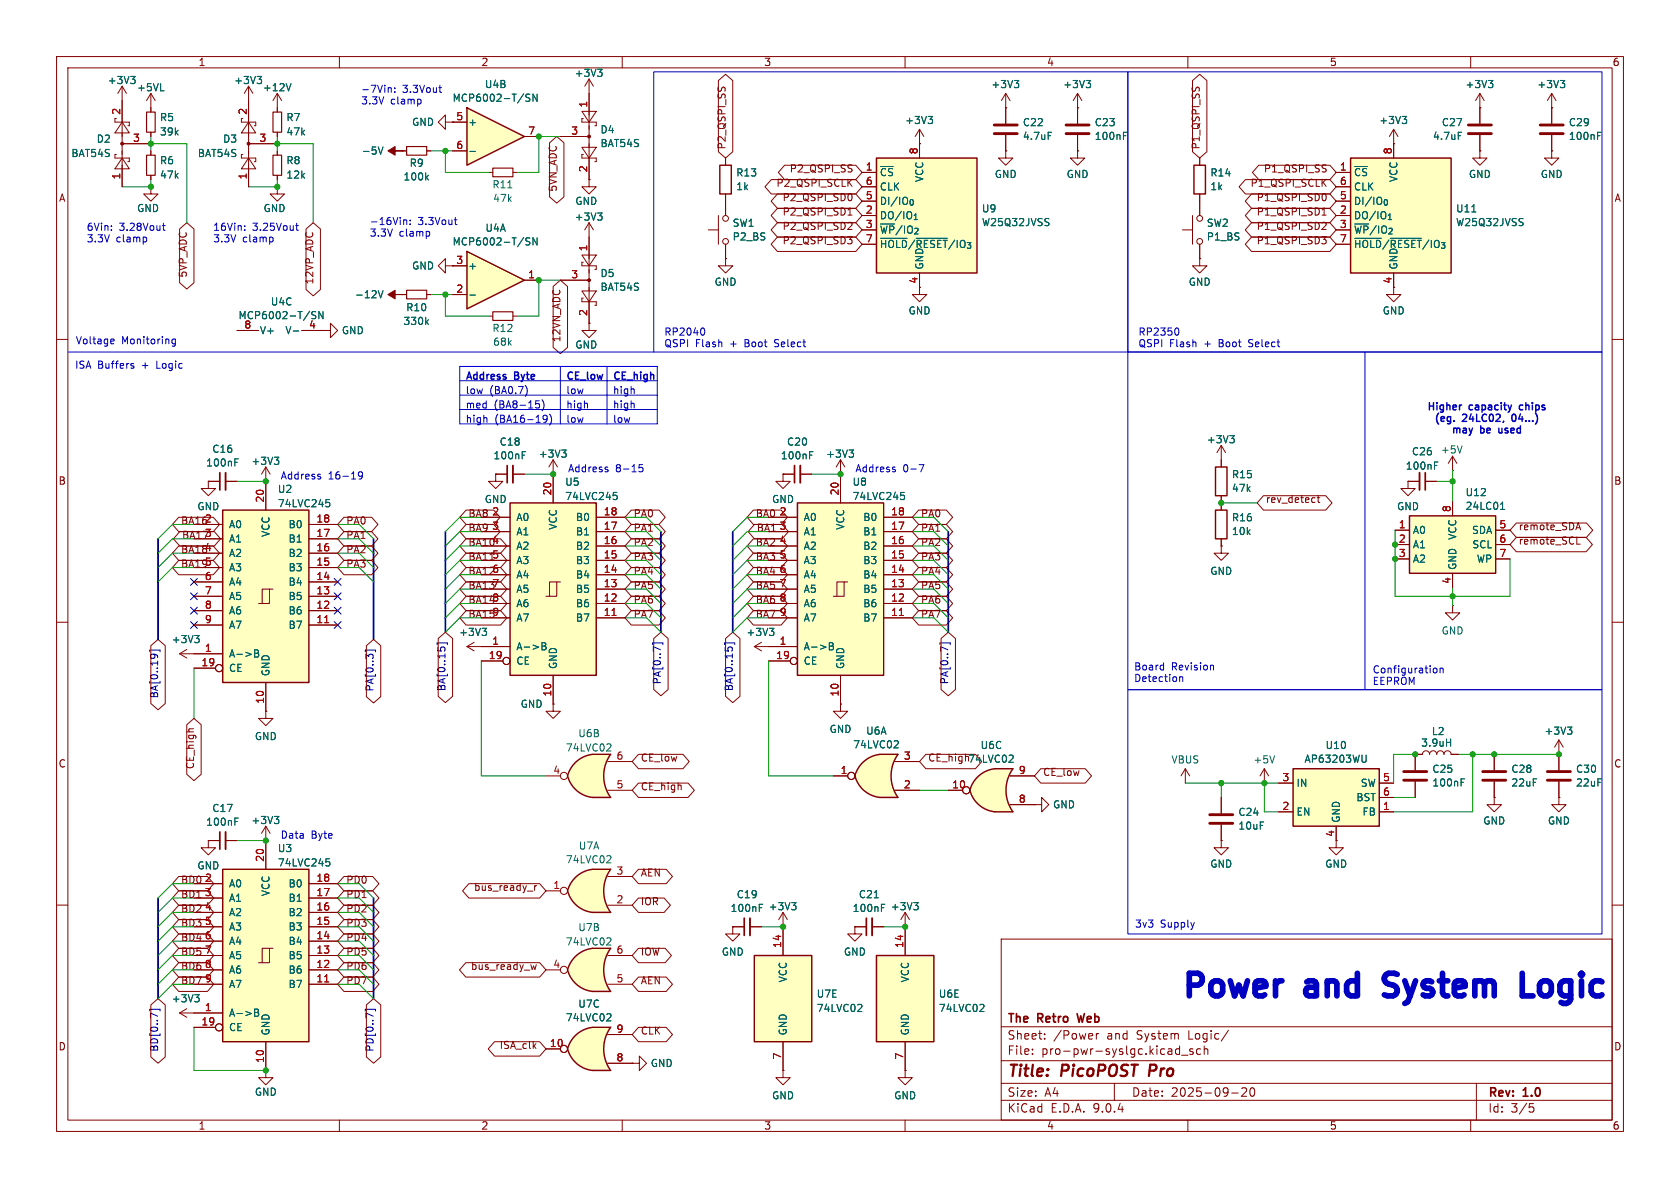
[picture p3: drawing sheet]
<svg xmlns="http://www.w3.org/2000/svg" width="297mm" height="210mm" viewBox="0 0 297 210" stroke-linecap="round" stroke-linejoin="round" font-family="sans-serif">
<defs><g id="words">
<g font-size="5.6" fill="#0000c2">
<text x="208.2" y="177.7">Power</text>
<text x="231.2" y="177.7">and</text>
<text x="247.3" y="177.7">System</text>
<text x="273.7" y="177.7">Logic</text>
</g>
<g font-size="2.8" fill="#840000">
<text x="178" y="190.9">Title:</text>
<text x="187.7" y="190.9">PicoPOST</text>
<text x="204" y="190.9">Pro</text>
</g>
<g font-size="2.1" fill="#840000">
<text x="178" y="184">Sheet:</text>
<text x="178" y="181.2">The</text>
<text x="183.5" y="181.2">Retro</text>
<text x="186.2" y="184">/Power</text>
<text x="191.2" y="181.2">Web</text>
<text x="195.7" y="184">and</text>
<text x="201.1" y="184">System</text>
<text x="210.3" y="184">Logic/</text>
<text x="178" y="186.7">File:</text>
<text x="184.1" y="186.7">pro-pwr-syslgc.kicad_sch</text>
<text x="178" y="196.9">KiCad</text>
<text x="178" y="194.1">Size:</text>
<text x="184.7" y="194.1">A4</text>
<text x="185.7" y="196.9">E.D.A.</text>
<text x="193.3" y="196.9">9.0.4</text>
<text x="200" y="194.1">Date:</text>
<text x="207" y="194.1">2025-09-20</text>
<text x="263" y="194.3">Rev:</text>
<text x="263" y="196.9">Id:</text>
<text x="267.1" y="196.9">3/5</text>
<text x="269.4" y="194.3">1.0</text>
</g>
<g font-size="1.8" fill="#840000">
<text x="35" y="11.9">1</text>
<text x="85" y="11.9">2</text>
<text x="135" y="11.9">3</text>
<text x="185" y="11.9">4</text>
<text x="235" y="11.9">5</text>
<text x="285" y="11.9">6</text>
<text x="128.4" y="26.5" transform="rotate(-90 128.4 26.5)">P2_QSPI_SS</text>
<text x="212.2" y="26.5" transform="rotate(-90 212.2 26.5)">P1_QSPI_SS</text>
<text x="10.3" y="35.9">A</text>
<text x="98.5" y="34" transform="rotate(-90 98.5 34)">5VN_ADC</text>
<text x="137.2" y="33.1">P2_QSPI_SCLK</text>
<text x="138.2" y="35.7">P2_QSPI_SD0</text>
<text x="139.5" y="30.6">P2_QSPI_SS</text>
<text x="221" y="33.1">P1_QSPI_SCLK</text>
<text x="222.1" y="35.7">P1_QSPI_SD0</text>
<text x="223.3" y="30.6">P1_QSPI_SS</text>
<text x="285.3" y="35.9">A</text>
<text x="138.2" y="40.7">P2_QSPI_SD2</text>
<text x="138.2" y="38.2">P2_QSPI_SD1</text>
<text x="222.1" y="40.7">P1_QSPI_SD2</text>
<text x="222.1" y="38.2">P1_QSPI_SD1</text>
<text x="138.2" y="43.3">P2_QSPI_SD3</text>
<text x="222.1" y="43.3">P1_QSPI_SD3</text>
<text x="33.1" y="49.2" transform="rotate(-90 33.1 49.2)">5VP_ADC</text>
<text x="55.5" y="50.4" transform="rotate(-90 55.5 50.4)">12VP_ADC</text>
<text x="162.3" y="50.2" transform="rotate(-90 162.3 50.2)">4</text>
<text x="246.1" y="50.2" transform="rotate(-90 246.1 50.2)">4</text>
<text x="99.2" y="60.6" transform="rotate(-90 99.2 60.6)">12VN_ADC</text>
<text x="10.3" y="85.9">B</text>
<text x="223.7" y="89">rev_detect</text>
<text x="285.3" y="85.9">B</text>
<text x="31.9" y="92.8">BA162</text>
<text x="32.1" y="95.3">BA173</text>
<text x="61.1" y="95.3">PA1</text>
<text x="61.1" y="92.8">PA0</text>
<text x="82.7" y="91.5">BA8</text>
<text x="82.7" y="94.1">BA9</text>
<text x="111.9" y="91.5">PA0</text>
<text x="111.9" y="94.1">PA1</text>
<text x="133.5" y="91.5">BA0</text>
<text x="133.7" y="94.1">BA1</text>
<text x="162.7" y="94.1">PA1</text>
<text x="162.7" y="91.5">PA0</text>
<text x="268.4" y="93.8">remote_SDA</text>
<text x="31.9" y="97.9">BA184</text>
<text x="31.9" y="100.4">BA195</text>
<text x="61.1" y="100.4">PA3</text>
<text x="61.1" y="97.9">PA2</text>
<text x="82.7" y="99.2">BA115</text>
<text x="82.7" y="96.6">BA104</text>
<text x="82.7" y="101.7">BA126</text>
<text x="111.9" y="101.7">PA4</text>
<text x="111.9" y="96.6">PA2</text>
<text x="111.9" y="99.2">PA3</text>
<text x="133.5" y="101.7">BA4</text>
<text x="133.5" y="99.2">BA3</text>
<text x="133.5" y="96.6">BA2</text>
<text x="162.7" y="96.6">PA2</text>
<text x="162.7" y="99.2">PA3</text>
<text x="162.7" y="101.7">PA4</text>
<text x="268.4" y="96.4">remote_SCL</text>
<text x="82.7" y="106.8">BA148</text>
<text x="82.7" y="104.2">BA137</text>
<text x="111.9" y="106.8">PA6</text>
<text x="111.9" y="104.2">PA5</text>
<text x="133.5" y="106.8">BA6</text>
<text x="133.5" y="104.2">BA5</text>
<text x="162.7" y="104.2">PA5</text>
<text x="162.7" y="106.8">PA6</text>
<text x="82.7" y="109.3">BA159</text>
<text x="111.9" y="109.3">PA7</text>
<text x="133.5" y="109.3">BA7</text>
<text x="162.7" y="109.3">PA7</text>
<text x="10.3" y="135.9">C</text>
<text x="34.4" y="136.1" transform="rotate(-90 34.4 136.1)">CE_high</text>
<text x="113.2" y="134.7">CE_low</text>
<text x="164" y="134.7">CE_high74LVC02</text>
<text x="184.3" y="137.3">CE_low</text>
<text x="285.3" y="135.9">C</text>
<text x="113.2" y="139.8">CE_high</text>
<text x="236" y="148" transform="rotate(-90 236 148)">4</text>
<text x="113.2" y="155">AEN</text>
<text x="31.9" y="158.8">BD1</text>
<text x="31.9" y="156.3">BD0</text>
<text x="31.9" y="161.4">BD2</text>
<text x="61.1" y="161.4">PD2</text>
<text x="61.1" y="158.8">PD1</text>
<text x="61.1" y="156.3">PD0</text>
<text x="83.7" y="157.6">bus_ready_r</text>
<text x="113.2" y="160.1">IOR</text>
<text x="31.9" y="166.5">BD4</text>
<text x="31.9" y="163.9">BD3</text>
<text x="61.1" y="166.5">PD4</text>
<text x="61.1" y="163.9">PD3</text>
<text x="31.9" y="171.5">BD6</text>
<text x="31.9" y="169">BD5</text>
<text x="61.1" y="171.5">PD6</text>
<text x="61.1" y="169">PD5</text>
<text x="83.2" y="171.5">bus_ready_w</text>
<text x="113.2" y="169">IOW</text>
<text x="31.9" y="174.1">BD7</text>
<text x="61.1" y="174.1">PD7</text>
<text x="113.2" y="174.1">AEN</text>
<text x="10.3" y="185.9">D</text>
<text x="88.2" y="185.5">ISA_clk</text>
<text x="113.2" y="183">CLK</text>
<text x="285.3" y="185.9">D</text>
<text x="35" y="199.9">1</text>
<text x="85" y="199.9">2</text>
<text x="135" y="199.9">3</text>
<text x="185" y="199.9">4</text>
<text x="235" y="199.9">5</text>
<text x="285" y="199.9">6</text>
</g>
<g font-size="1.8" fill="#006464">
<text x="18.9" y="15.1">+3V3</text>
<text x="24.1" y="16.3">+5VL</text>
<text x="41.3" y="15.1">+3V3</text>
<text x="46.4" y="16.3">+12V</text>
<text x="85.6" y="15.8">U4B</text>
<text x="101.5" y="13.8">+3V3</text>
<text x="175.2" y="15.8">+3V3</text>
<text x="187.9" y="15.8">+3V3</text>
<text x="259" y="15.8">+3V3</text>
<text x="271.7" y="15.8">+3V3</text>
<text x="28.2" y="21.6">R5</text>
<text x="50.5" y="21.6">R7</text>
<text x="72.8" y="22.5">GND</text>
<text x="79.9" y="18.2">MCP6002-T/SN</text>
<text x="82.7" y="22.5">+</text>
<text x="106.1" y="23.8">D4</text>
<text x="159.9" y="22.1">+3V3</text>
<text x="180.7" y="22.5">C22</text>
<text x="193.4" y="22.5">C23</text>
<text x="243.7" y="22.1">+3V3</text>
<text x="254.8" y="22.5">C27</text>
<text x="277.3" y="22.5">C29</text>
<text x="12.5" y="28">BAT54S</text>
<text x="17" y="25.4">D2</text>
<text x="28.2" y="29.2">R6</text>
<text x="28.2" y="24.2">39k</text>
<text x="34.9" y="28">BAT54S</text>
<text x="39.3" y="25.4">D3</text>
<text x="50.5" y="29.2">R8</text>
<text x="50.5" y="24.2">47k</text>
<text x="63.9" y="27.5">-5V</text>
<text x="72.3" y="29.7">R9</text>
<text x="106.1" y="26.2">BAT54S</text>
<text x="180.7" y="24.9">4.7uF</text>
<text x="193.4" y="24.9">100nF</text>
<text x="253.2" y="24.9">4.7uF</text>
<text x="277.3" y="24.9">100nF</text>
<text x="28.2" y="31.8">47k</text>
<text x="50.5" y="31.8">12k</text>
<text x="71.2" y="32.1">100k</text>
<text x="87" y="33.5">R11</text>
<text x="87.1" y="35.9">47k</text>
<text x="130.1" y="31.4">R13</text>
<text x="130.1" y="33.8">1k</text>
<text x="155.4" y="31.3">~{CS}</text>
<text x="155.4" y="33.9">CLK</text>
<text x="163.4" y="32.3" transform="rotate(-90 163.4 32.3)">VCC</text>
<text x="175.8" y="31.7">GND</text>
<text x="188.5" y="31.7">GND</text>
<text x="213.9" y="31.4">R14</text>
<text x="213.9" y="33.8">1k</text>
<text x="239.3" y="31.3">~{CS}</text>
<text x="239.3" y="33.9">CLK</text>
<text x="247.2" y="32.3" transform="rotate(-90 247.2 32.3)">VCC</text>
<text x="259.6" y="31.7">GND</text>
<text x="272.3" y="31.7">GND</text>
<text x="24.1" y="37.7">GND</text>
<text x="46.5" y="37.7">GND</text>
<text x="85.7" y="41.2">U4A</text>
<text x="101.5" y="39.2">+3V3</text>
<text x="101.6" y="36.4">GND</text>
<text x="129.4" y="40.3">SW1</text>
<text x="155.4" y="36.4">DI/IO_{0}</text>
<text x="155.4" y="39">DO/IO_{1}</text>
<text x="155.4" y="41.5">~{WP}/IO_{2}</text>
<text x="173.5" y="40.2">W25Q32JVSS</text>
<text x="173.5" y="37.8">U9</text>
<text x="213.2" y="40.3">SW2</text>
<text x="239.3" y="36.4">DI/IO_{0}</text>
<text x="239.3" y="39">DO/IO_{1}</text>
<text x="239.3" y="41.5">~{WP}/IO_{2}</text>
<text x="257.3" y="37.8">U11</text>
<text x="257.3" y="40.2">W25Q32JVSS</text>
<text x="72.8" y="47.9">GND</text>
<text x="79.9" y="43.6">MCP6002-T/SN</text>
<text x="82.7" y="47.9">+</text>
<text x="129.4" y="42.7">P2_BS</text>
<text x="155.4" y="44">~{HOLD}/~{RESET}/IO_{3}</text>
<text x="163.4" y="47.8" transform="rotate(-90 163.4 47.8)">GND</text>
<text x="213.2" y="42.7">P1_BS</text>
<text x="239.3" y="44">~{HOLD}/~{RESET}/IO_{3}</text>
<text x="247.2" y="47.8" transform="rotate(-90 247.2 47.8)">GND</text>
<text x="62.7" y="52.9">-12V</text>
<text x="106.1" y="49.2">D5</text>
<text x="106.1" y="51.6">BAT54S</text>
<text x="126.2" y="50.7">GND</text>
<text x="210.1" y="50.7">GND</text>
<text x="42.1" y="56.6">MCP6002-T/SN</text>
<text x="45.8" y="59.3">V+</text>
<text x="47.8" y="54.2">U4C</text>
<text x="50.3" y="59.3">V-</text>
<text x="60.3" y="59.3">GND</text>
<text x="71.2" y="57.6">330k</text>
<text x="71.7" y="55.2">R10</text>
<text x="87" y="58.9">R12</text>
<text x="160.5" y="55.8">GND</text>
<text x="244.3" y="55.8">GND</text>
<text x="87.1" y="61.3">68k</text>
<text x="101.6" y="61.8">GND</text>
<text x="36.3" y="82.7">100nF</text>
<text x="37.4" y="80.2">C16</text>
<text x="44.3" y="82.4">+3V3</text>
<text x="87.1" y="81.4">100nF</text>
<text x="88.2" y="79">C18</text>
<text x="95.1" y="81.1">+3V3</text>
<text x="137.9" y="81.4">100nF</text>
<text x="139" y="79">C20</text>
<text x="145.9" y="81.1">+3V3</text>
<text x="213.3" y="78.6">+3V3</text>
<text x="248.4" y="83.2">100nF</text>
<text x="249.5" y="80.7">C26</text>
<text x="254.6" y="80.4">+5V</text>
<text x="49" y="87.3">U2</text>
<text x="49" y="89.9">74LVC245</text>
<text x="85.6" y="89.1">GND</text>
<text x="99.8" y="86.1">U5</text>
<text x="99.8" y="88.6">74LVC245</text>
<text x="136.4" y="89.1">GND</text>
<text x="150.6" y="86.1">U8</text>
<text x="150.6" y="88.6">74LVC245</text>
<text x="217.7" y="87.2">47k</text>
<text x="217.7" y="84.7">R15</text>
<text x="259" y="87.9">U12</text>
<text x="34.8" y="90.4">GND</text>
<text x="40.4" y="93.6">A0</text>
<text x="47.9" y="95" transform="rotate(-90 47.9 95)">VCC</text>
<text x="50.9" y="93.6">B0</text>
<text x="91.2" y="92.3">A0</text>
<text x="91.2" y="94.8">A1</text>
<text x="98.7" y="93.7" transform="rotate(-90 98.7 93.7)">VCC</text>
<text x="101.7" y="92.3">B0</text>
<text x="101.7" y="94.8">B1</text>
<text x="142" y="92.3">A0</text>
<text x="142" y="94.8">A1</text>
<text x="149.5" y="93.7" transform="rotate(-90 149.5 93.7)">VCC</text>
<text x="152.5" y="92.3">B0</text>
<text x="152.5" y="94.8">B1</text>
<text x="217.7" y="94.8">10k</text>
<text x="217.7" y="92.4">R16</text>
<text x="246.9" y="90.4">GND</text>
<text x="249.7" y="94.6">A0</text>
<text x="257.7" y="95.5" transform="rotate(-90 257.7 95.5)">VCC</text>
<text x="259" y="90.3">24LC01</text>
<text x="260.1" y="94.6">SDA</text>
<text x="40.4" y="96.1">A1</text>
<text x="40.4" y="98.7">A2</text>
<text x="40.4" y="101.2">A3</text>
<text x="50.9" y="96.1">B1</text>
<text x="50.9" y="98.7">B2</text>
<text x="50.9" y="101.2">B3</text>
<text x="91.2" y="97.4">A2</text>
<text x="91.2" y="99.9">A3</text>
<text x="101.7" y="97.4">B2</text>
<text x="101.7" y="99.9">B3</text>
<text x="142" y="97.4">A2</text>
<text x="142" y="99.9">A3</text>
<text x="152.5" y="97.4">B2</text>
<text x="152.5" y="99.9">B3</text>
<text x="213.9" y="101.8">GND</text>
<text x="249.7" y="97.1">A1</text>
<text x="249.7" y="99.7">A2</text>
<text x="257.7" y="100.8" transform="rotate(-90 257.7 100.8)">GND</text>
<text x="260.2" y="97.1">SCL</text>
<text x="261" y="99.7">WP</text>
<text x="40.4" y="103.7">A4</text>
<text x="40.4" y="106.3">A5</text>
<text x="50.9" y="103.7">B4</text>
<text x="50.9" y="106.3">B5</text>
<text x="91.2" y="102.5">A4</text>
<text x="91.2" y="105">A5</text>
<text x="91.2" y="107.5">A6</text>
<text x="101.7" y="102.5">B4</text>
<text x="101.7" y="105">B5</text>
<text x="101.7" y="107.5">B6</text>
<text x="142" y="102.5">A4</text>
<text x="142" y="105">A5</text>
<text x="142" y="107.5">A6</text>
<text x="152.5" y="102.5">B4</text>
<text x="152.5" y="105">B5</text>
<text x="152.5" y="107.5">B6</text>
<text x="30.3" y="113.9">+3V3</text>
<text x="40.4" y="108.8">A6</text>
<text x="40.4" y="111.4">A7</text>
<text x="50.9" y="108.8">B6</text>
<text x="50.9" y="111.4">B7</text>
<text x="81.1" y="112.6">+3V3</text>
<text x="91.2" y="110.1">A7</text>
<text x="101.7" y="110.1">B7</text>
<text x="131.9" y="112.6">+3V3</text>
<text x="142" y="110.1">A7</text>
<text x="152.5" y="110.1">B7</text>
<text x="254.8" y="112.4">GND</text>
<text x="40.4" y="116.4">A-&gt;B</text>
<text x="40.4" y="119">CE</text>
<text x="47.9" y="119.6" transform="rotate(-90 47.9 119.6)">GND</text>
<text x="91.2" y="115.2">A-&gt;B</text>
<text x="91.2" y="117.7">CE</text>
<text x="98.7" y="118.4" transform="rotate(-90 98.7 118.4)">GND</text>
<text x="142" y="115.2">A-&gt;B</text>
<text x="142" y="117.7">CE</text>
<text x="149.5" y="118.4" transform="rotate(-90 149.5 118.4)">GND</text>
<text x="91.9" y="125.3">GND</text>
<text x="45" y="131">GND</text>
<text x="102.1" y="130.5">U6B</text>
<text x="146.6" y="129.8">GND</text>
<text x="153" y="130.1">U6A</text>
<text x="253" y="130.1">L2</text>
<text x="272.9" y="130.1">+3V3</text>
<text x="99.9" y="133.1">74LVC02</text>
<text x="150.7" y="132.5">74LVC02</text>
<text x="171" y="135">74LVC02</text>
<text x="173.3" y="132.6">U6C</text>
<text x="207" y="135.2">VBUS</text>
<text x="221.5" y="135.2">+5V</text>
<text x="230.5" y="135">AP63203WU</text>
<text x="234.2" y="132.6">U10</text>
<text x="251.1" y="132.2">3.9uH</text>
<text x="253.1" y="136.8">C25</text>
<text x="267.1" y="136.8">C28</text>
<text x="278.5" y="136.8">C30</text>
<text x="37.4" y="143.7">C17</text>
<text x="186.1" y="143.1">GND</text>
<text x="229.1" y="139.3">IN</text>
<text x="239.7" y="141.8">BST</text>
<text x="240.5" y="139.3">SW</text>
<text x="253.1" y="139.2">100nF</text>
<text x="267.1" y="139.2">22uF</text>
<text x="278.5" y="139.2">22uF</text>
<text x="36.3" y="146.2">100nF</text>
<text x="44.3" y="145.9">+3V3</text>
<text x="218.8" y="144.4">C24</text>
<text x="218.8" y="146.9">10uF</text>
<text x="229.1" y="144.4">EN</text>
<text x="237.1" y="145.5" transform="rotate(-90 237.1 145.5)">GND</text>
<text x="240.8" y="144.4">FB</text>
<text x="262.1" y="146">GND</text>
<text x="273.6" y="146">GND</text>
<text x="34.8" y="153.9">GND</text>
<text x="49" y="150.8">U3</text>
<text x="49" y="153.4">74LVC245</text>
<text x="99.9" y="152.8">74LVC02</text>
<text x="102.2" y="150.4">U7A</text>
<text x="213.9" y="153.6">GND</text>
<text x="234.2" y="153.6">GND</text>
<text x="40.4" y="157.1">A0</text>
<text x="40.4" y="159.6">A1</text>
<text x="47.9" y="158.5" transform="rotate(-90 47.9 158.5)">VCC</text>
<text x="50.9" y="157.1">B0</text>
<text x="50.9" y="159.6">B1</text>
<text x="129.1" y="161.4">100nF</text>
<text x="130.1" y="159">C19</text>
<text x="135.8" y="161.1">+3V3</text>
<text x="150.6" y="161.4">100nF</text>
<text x="151.7" y="159">C21</text>
<text x="157.4" y="161.1">+3V3</text>
<text x="40.4" y="162.2">A2</text>
<text x="40.4" y="164.7">A3</text>
<text x="40.4" y="167.2">A4</text>
<text x="50.9" y="162.2">B2</text>
<text x="50.9" y="164.7">B3</text>
<text x="50.9" y="167.2">B4</text>
<text x="99.9" y="167.3">74LVC02</text>
<text x="102.1" y="164.8">U7B</text>
<text x="40.4" y="169.8">A5</text>
<text x="40.4" y="172.3">A6</text>
<text x="50.9" y="169.8">B5</text>
<text x="50.9" y="172.3">B6</text>
<text x="127.5" y="169.1">GND</text>
<text x="139.3" y="173.8" transform="rotate(-90 139.3 173.8)">VCC</text>
<text x="149.1" y="169.1">GND</text>
<text x="160.9" y="173.8" transform="rotate(-90 160.9 173.8)">VCC</text>
<text x="30.3" y="177.4">+3V3</text>
<text x="40.4" y="174.9">A7</text>
<text x="40.4" y="179.9">A-&gt;B</text>
<text x="50.9" y="174.9">B7</text>
<text x="102.1" y="178.3">U7C</text>
<text x="144.3" y="179.1">74LVC02</text>
<text x="144.3" y="176.6">U7E</text>
<text x="165.9" y="179.1">74LVC02</text>
<text x="165.9" y="176.6">U6E</text>
<text x="40.4" y="182.5">CE</text>
<text x="47.9" y="183.1" transform="rotate(-90 47.9 183.1)">GND</text>
<text x="99.9" y="180.8">74LVC02</text>
<text x="139.3" y="183.1" transform="rotate(-90 139.3 183.1)">GND</text>
<text x="160.9" y="183.1" transform="rotate(-90 160.9 183.1)">GND</text>
<text x="114.9" y="188.8">GND</text>
<text x="45" y="193.9">GND</text>
<text x="136.4" y="194.5">GND</text>
<text x="158" y="194.5">GND</text>
</g>
<g font-size="1.8" fill="#0000c2">
<text x="63.8" y="16.5">-7Vin:</text>
<text x="71.2" y="16.5">3.3Vout</text>
<text x="63.8" y="18.5">3.3V</text>
<text x="69" y="18.5">clamp</text>
<text x="15.2" y="40.9">6Vin:</text>
<text x="21.1" y="40.9">3.28Vout</text>
<text x="37.6" y="40.9">16Vin:</text>
<text x="44.6" y="40.9">3.25Vout</text>
<text x="65.3" y="39.9">-16Vin:</text>
<text x="65.3" y="41.9">3.3V</text>
<text x="70.6" y="41.9">clamp</text>
<text x="73.9" y="39.9">3.3Vout</text>
<text x="15.2" y="42.9">3.3V</text>
<text x="20.5" y="42.9">clamp</text>
<text x="37.6" y="42.9">3.3V</text>
<text x="42.9" y="42.9">clamp</text>
<text x="117.3" y="59.5">RP2040</text>
<text x="201.2" y="59.5">RP2350</text>
<text x="13.2" y="65.4">ISA Buffers</text>
<text x="13.3" y="61.1">Voltage</text>
<text x="21.5" y="61.1">Monitoring</text>
<text x="25.2" y="65.4">+</text>
<text x="27.9" y="65.4">Logic</text>
<text x="117.3" y="61.6">QSPI</text>
<text x="122.9" y="61.6">Flash</text>
<text x="129.2" y="61.6">+</text>
<text x="131.9" y="61.6">Boot</text>
<text x="137.4" y="61.6">Select</text>
<text x="201.2" y="61.6">QSPI</text>
<text x="206.8" y="61.6">Flash</text>
<text x="213" y="61.6">+</text>
<text x="215.7" y="61.6">Boot</text>
<text x="221.2" y="61.6">Select</text>
<text x="82.2" y="67.8">Address</text>
<text x="82.2" y="70">low</text>
<text x="86.5" y="70">(BA0.7)</text>
<text x="91" y="67.8">Byte</text>
<text x="100" y="67.8">CE_low</text>
<text x="100" y="70">low</text>
<text x="108.3" y="67.8">CE_high</text>
<text x="108.3" y="70">high</text>
<text x="82.2" y="72.5">med</text>
<text x="82.2" y="75.1">high</text>
<text x="87.3" y="72.5">(BA8-15)</text>
<text x="87.5" y="75.1">(BA16-19)</text>
<text x="100" y="72.5">high</text>
<text x="100" y="75.1">low</text>
<text x="108.3" y="72.5">high</text>
<text x="108.3" y="75.1">low</text>
<text x="252.1" y="72.9">Higher</text>
<text x="253.4" y="74.9">(eg.</text>
<text x="256.4" y="77">may</text>
<text x="258.6" y="74.9">24LC02,</text>
<text x="259.7" y="72.9">capacity</text>
<text x="261.7" y="77">be</text>
<text x="265.4" y="77">used</text>
<text x="267.8" y="74.9">04...)</text>
<text x="269.1" y="72.9">chips</text>
<text x="100.3" y="83.6">Address</text>
<text x="108.8" y="83.6">8-15</text>
<text x="151.1" y="83.6">Address</text>
<text x="159.6" y="83.6">0-7</text>
<text x="49.5" y="84.8">Address</text>
<text x="58" y="84.8">16-19</text>
<text x="200.4" y="118.7">Board</text>
<text x="207.1" y="118.7">Revision</text>
<text x="242.6" y="119.1">Configuration</text>
<text x="200.4" y="120.8">Detection</text>
<text x="242.6" y="121.2">EEPROM</text>
<text x="49.5" y="148.3">Data</text>
<text x="55" y="148.3">Byte</text>
<text x="200.6" y="164.2">3v3</text>
<text x="205.1" y="164.2">Supply</text>
</g>
<g font-size="1.8" fill="#a90000">
<text x="21.3" y="20.4" transform="rotate(-90 21.3 20.4)">2</text>
<text x="43.7" y="20.4" transform="rotate(-90 43.7 20.4)">2</text>
<text x="80.6" y="21.3">5</text>
<text x="93.3" y="23.9">7</text>
<text x="100.9" y="23.9">3</text>
<text x="103.9" y="19.1" transform="rotate(-90 103.9 19.1)">1</text>
<text x="23.4" y="25.1">3</text>
<text x="45.8" y="25.1">3</text>
<text x="80.6" y="26.4">6</text>
<text x="162.3" y="27.4" transform="rotate(-90 162.3 27.4)">8</text>
<text x="246.1" y="27.4" transform="rotate(-90 246.1 27.4)">8</text>
<text x="21.3" y="31.8" transform="rotate(-90 21.3 31.8)">1</text>
<text x="43.7" y="31.8" transform="rotate(-90 43.7 31.8)">1</text>
<text x="103.9" y="30.6" transform="rotate(-90 103.9 30.6)">2</text>
<text x="153" y="30.2">1</text>
<text x="153" y="32.8">6</text>
<text x="153" y="35.3">5</text>
<text x="236.8" y="30.2">1</text>
<text x="236.8" y="32.8">6</text>
<text x="236.8" y="35.3">5</text>
<text x="153" y="37.8">2</text>
<text x="153" y="40.4">3</text>
<text x="236.8" y="37.8">2</text>
<text x="236.8" y="40.4">3</text>
<text x="80.6" y="46.7">3</text>
<text x="103.9" y="44.5" transform="rotate(-90 103.9 44.5)">1</text>
<text x="153" y="42.9">7</text>
<text x="236.8" y="42.9">7</text>
<text x="80.6" y="51.8">2</text>
<text x="93.3" y="49.3">1</text>
<text x="100.9" y="49.3">3</text>
<text x="43.1" y="58.2">8</text>
<text x="54.5" y="58.2">4</text>
<text x="103.9" y="56" transform="rotate(-90 103.9 56)">2</text>
<text x="46.7" y="88.9" transform="rotate(-90 46.7 88.9)">20</text>
<text x="97.5" y="87.7" transform="rotate(-90 97.5 87.7)">20</text>
<text x="148.3" y="87.7" transform="rotate(-90 148.3 87.7)">20</text>
<text x="36.1" y="92.5">2</text>
<text x="36.1" y="95">3</text>
<text x="55.8" y="92.5">18</text>
<text x="55.8" y="95">17</text>
<text x="86.9" y="91.2">2</text>
<text x="86.9" y="93.7">3</text>
<text x="106.6" y="91.2">18</text>
<text x="106.6" y="93.7">17</text>
<text x="137.7" y="91.2">2</text>
<text x="137.7" y="93.7">3</text>
<text x="157.4" y="91.2">18</text>
<text x="157.4" y="93.7">17</text>
<text x="247.2" y="93.5">1</text>
<text x="256.5" y="90.6" transform="rotate(-90 256.5 90.6)">8</text>
<text x="265" y="93.5">5</text>
<text x="36.1" y="97.5">4</text>
<text x="36.1" y="100.1">5</text>
<text x="55.8" y="97.5">16</text>
<text x="55.8" y="100.1">15</text>
<text x="86.9" y="96.3">4</text>
<text x="86.9" y="98.8">5</text>
<text x="86.9" y="101.3">6</text>
<text x="106.6" y="96.3">16</text>
<text x="106.6" y="98.8">15</text>
<text x="106.6" y="101.3">14</text>
<text x="137.7" y="96.3">4</text>
<text x="137.7" y="98.8">5</text>
<text x="137.7" y="101.3">6</text>
<text x="157.4" y="96.3">16</text>
<text x="157.4" y="98.8">15</text>
<text x="157.4" y="101.3">14</text>
<text x="247.2" y="96">2</text>
<text x="247.2" y="98.6">3</text>
<text x="265" y="96">6</text>
<text x="265" y="98.6">7</text>
<text x="36.1" y="102.6">6</text>
<text x="36.1" y="105.2">7</text>
<text x="36.1" y="107.7">8</text>
<text x="55.8" y="102.6">14</text>
<text x="55.8" y="105.2">13</text>
<text x="55.8" y="107.7">12</text>
<text x="86.9" y="103.9">7</text>
<text x="86.9" y="106.4">8</text>
<text x="106.6" y="103.9">13</text>
<text x="106.6" y="106.4">12</text>
<text x="137.7" y="103.9">7</text>
<text x="137.7" y="106.4">8</text>
<text x="157.4" y="103.9">13</text>
<text x="157.4" y="106.4">12</text>
<text x="256.5" y="103.3" transform="rotate(-90 256.5 103.3)">4</text>
<text x="36.1" y="110.2">9</text>
<text x="55.8" y="110.2">11</text>
<text x="86.9" y="109">9</text>
<text x="106.6" y="109">11</text>
<text x="137.7" y="109">9</text>
<text x="157.4" y="109">11</text>
<text x="35.5" y="117.9">19</text>
<text x="36.1" y="115.3">1</text>
<text x="86.3" y="116.6">19</text>
<text x="86.9" y="114">1</text>
<text x="137.1" y="116.6">19</text>
<text x="137.7" y="114">1</text>
<text x="46.7" y="124.5" transform="rotate(-90 46.7 124.5)">10</text>
<text x="97.5" y="123.2" transform="rotate(-90 97.5 123.2)">10</text>
<text x="148.3" y="123.2" transform="rotate(-90 148.3 123.2)">10</text>
<text x="97.7" y="136.9">4</text>
<text x="108.9" y="134.4">6</text>
<text x="148.5" y="136.9">1</text>
<text x="159.7" y="134.4">3</text>
<text x="180" y="136.9">9</text>
<text x="108.9" y="139.4">5</text>
<text x="159.7" y="139.4">2</text>
<text x="168.2" y="139.4">10</text>
<text x="180" y="142">8</text>
<text x="226.6" y="138.2">3</text>
<text x="226.6" y="143.3">2</text>
<text x="244.4" y="138.2">5</text>
<text x="244.4" y="140.7">6</text>
<text x="244.4" y="143.3">1</text>
<text x="36.1" y="156">2</text>
<text x="46.7" y="152.4" transform="rotate(-90 46.7 152.4)">20</text>
<text x="55.8" y="156">18</text>
<text x="108.9" y="154.7">3</text>
<text x="36.1" y="158.5">3</text>
<text x="36.1" y="161">4</text>
<text x="55.8" y="158.5">17</text>
<text x="55.8" y="161">16</text>
<text x="97.7" y="157.2">1</text>
<text x="108.9" y="159.8">2</text>
<text x="36.1" y="163.6">5</text>
<text x="36.1" y="166.1">6</text>
<text x="55.8" y="163.6">15</text>
<text x="55.8" y="166.1">14</text>
<text x="138.2" y="167.7" transform="rotate(-90 138.2 167.7)">14</text>
<text x="159.8" y="167.7" transform="rotate(-90 159.8 167.7)">14</text>
<text x="36.1" y="168.7">7</text>
<text x="36.1" y="171.2">8</text>
<text x="36.1" y="173.7">9</text>
<text x="55.8" y="168.7">13</text>
<text x="55.8" y="171.2">12</text>
<text x="55.8" y="173.7">11</text>
<text x="97.7" y="171.2">4</text>
<text x="108.9" y="173.7">5</text>
<text x="108.9" y="168.7">6</text>
<text x="36.1" y="178.8">1</text>
<text x="35.5" y="181.4">19</text>
<text x="97.1" y="185.2">10</text>
<text x="108.9" y="182.6">9</text>
<text x="46.7" y="188" transform="rotate(-90 46.7 188)">10</text>
<text x="108.9" y="187.7">8</text>
<text x="138.2" y="187.4" transform="rotate(-90 138.2 187.4)">7</text>
<text x="159.8" y="187.4" transform="rotate(-90 159.8 187.4)">7</text>
</g>
<g font-size="1.8" fill="#000084">
<text x="28" y="123.6" transform="rotate(-90 28 123.6)">BA[0..19]</text>
<text x="66.1" y="122.3" transform="rotate(-90 66.1 122.3)">PA[0..3]</text>
<text x="78.8" y="122.3" transform="rotate(-90 78.8 122.3)">BA[0..15]</text>
<text x="116.9" y="121.1" transform="rotate(-90 116.9 121.1)">PA[0..7]</text>
<text x="129.6" y="122.3" transform="rotate(-90 129.6 122.3)">BA[0..15]</text>
<text x="167.7" y="121.1" transform="rotate(-90 167.7 121.1)">PA[0..7]</text>
<text x="28" y="186" transform="rotate(-90 28 186)">BD[0..7]</text>
<text x="66.1" y="186" transform="rotate(-90 66.1 186)">PD[0..7]</text>
</g>
</g></defs>
<g fill="none" stroke="#840000" stroke-width=".18">
<path d="M10 10h277v190h-277zM12 12h273v186h-273zM60 10v2M110 10v2M160 10v2M210 10v2M260 10v2M26.7 33v1.3h1.2l-1.2 1.3-1.3-1.3h1.3M26.7 33h.1M26.7 26.7v.7M26.7 31v.8M49 33v1.3h1.3l-1.3 1.3-1.2-1.3h1.2"/>
<path d="M49 33h.1M10 60h2M285 60h2M10 110h2M285 110h2M10 160h2M129.5 163.8h2.1M132.6 163.8h2M177 166h108v32h-108zM285 160h2M60 198v2M110 198v2"/>
<path d="M160 198v2M177 194.5h108M177 191.5h108M177 187.5h108M177 181.5h108M182.5 186.3v.1M182.5 185.5v.1M184.7 183.6v.1M184.7 182.8v.1M193.8 182.7v1M194.2 182.7l-.2 .1-.2 .2M197 191.5v3"/>
<path d="M208.1 185.4l.4 .1M208.5 184.9v1.5M208.5 186.3l-.4 .1M208.9 186.5h1.1M210 198v2M210.9 185.5l-.4-.1-.2 .2 .1 .2 .5 .2v.3h-.6M212.2 185.5l-.4-.1-.3 .3v.4l.2 .2h.5M212.9 185.5l.2-.1 .4 .1v.9M212.9 184.9v1.5M217.2 182.1l-1.3 2M217.7 193.2h1.2M219.5 192.4l.6-.1 .2 .1 .1 .3-.9 1.1h.9"/>
<path d="M221.1 192.4l.2-.1a.81 .81 0 0 1 .6 .6 .81 .81 0 0 1-.3 .8l-.1 .1a.81 .81 0 0 1-.4-1.4zM260 198v2M261 191.5v6.5M270.4 195.1h.7M270.5 195.7h.4l.3 .3-.2 .5-.5 .1"/>
</g>
<path d="M203.4 188.2l-.3 2" fill="none" stroke="#840000" stroke-width=".4"/>
<path d="M131.6 162.3v3.1M190.4 179.2l.4 1.5" fill="none" stroke="#840000" stroke-width=".3"/>
<path d="M132.6 162.3v3.1" fill="none" stroke="#840000" stroke-width=".33"/>
<path d="M134.2 159.9h.6M134.2 160.5h.5" fill="none" stroke="#006464" stroke-width=".18"/>
<path d="M25.9 27.4h1.5v3.6h-1.5z" fill="none" stroke="#840000" stroke-width=".2"/>
<path d="M133.3 168.9h10.2v15.3h-10.2z" fill="#ffffc2"/>
<path d="M133.3 168.9h10.2v15.3h-10.2z" fill="none" stroke="#840000" stroke-width=".25"/>
<g fill="none" stroke="#840000" stroke-width=".18">
<path d="M26.7 19.1v.7M26.7 23.4v.7M129.5 163.8v1.3h1.3l-1.3 1.3-1.2-1.3h1.2M129.5 163.8h.1M138.4 161.3v7.6M138.4 161.3l-.7 1.3M138.4 161.3l.8 1.3M151.1 163.8v1.3h1.3l-1.3 1.3-1.2-1.3h1.2M151.1 163.8h.1M151.1 163.8h2.1M154.2 163.8h2M138.4 189.2v1.3h1.3l-1.3 1.3-1.2-1.3h1.2"/>
<path d="M138.4 189.2h.1M138.4 184.2v5"/>
</g>
<path d="M139.9 159.6h.8l-.4 .4M154.6 158.7h.7M155.8 159.9h.6M140.5 160l.2 .3v.3l-.2 .2M152.1 177.5l.3 .3-.1 .3-.7 .7h.8M155.8 160.5h.4" fill="none" stroke="#006464" stroke-width=".18"/>
<path d="M25.9 19.8h1.5v3.6h-1.5z" fill="none" stroke="#840000" stroke-width=".2"/>
<path d="M153.2 162.3v3.1" fill="none" stroke="#840000" stroke-width=".3"/>
<path d="M154.2 162.3v3.1" fill="none" stroke="#840000" stroke-width=".33"/>
<path d="M175.9 135.9h3.2M175.9 143.5h3.2" fill="none" stroke="#ffffc2" stroke-width=".18"/>
<g fill="#ffffc2" stroke="#ffffc2" stroke-width=".18">
<path d="M172.7 137.5a5.2 5.2 0 0 1 3.2-1.6l.6 5.2-5.1-1.4 .5-1.1z"/>
<path d="M171.5 139.7l4.9-1.3-.5 5.1a5.1 5.1 0 0 1-4.4-3.8z"/>
</g>
<path d="M175.9 135.9h3.2a6.7 6.7 0 0 0 0 7.6h-3.2z" fill="#ffffc2"/>
<path d="M175.9 135.9a5.2 5.2 0 0 0-4.5 3.8 5.2 5.2 0 0 0 4.5 3.8M175.9 135.9h3.2a6.6 6.6 0 0 0 0 7.6h-3.2" fill="none" stroke="#840000" stroke-width=".25"/>
<g fill="none" stroke="#840000" stroke-width=".18">
<path d="M148.6 124.5v1.2h1.3l-1.3 1.3-1.3-1.3h1.3M148.6 124.5h.1M167.6 139.7h2.6M178.6 137.2h4.3M178.6 142.2h4.3"/>
<circle cx="170.8" cy="139.7" r=".63"/>
</g>
<path d="M178.9 133.5l.2 .2v.3l-.8 .7h.8" fill="none" stroke="#006464" stroke-width=".18"/>
<path d="M155.6 133.4h3.1M155.6 141h3.1" fill="none" stroke="#ffffc2" stroke-width=".18"/>
<g fill="#ffffc2" stroke="#ffffc2" stroke-width=".18">
<path d="M152.4 134.9a5.2 5.2 0 0 1 3.1-1.6l.7 5.2-5.1-1.3 .5-1.2z"/>
<path d="M151.1 137.2l5-1.3-.6 5.1a5.1 5.1 0 0 1-4.4-3.8z"/>
</g>
<path d="M155.6 133.4h3.1a6.7 6.7 0 0 0 0 7.6h-3.1z" fill="#ffffc2"/>
<path d="M151.1 137.2a5.1 5.1 0 0 0 4.4 3.8M155.5 133.3a5.2 5.2 0 0 0-4.4 3.9M155.6 133.4h3.1a6.6 6.6 0 0 0 0 7.6h-3.1" fill="none" stroke="#840000" stroke-width=".25"/>
<g fill="none" stroke="#840000" stroke-width=".18">
<path d="M147.3 137.2h2.6M158.2 139.7h4.4M158.2 134.6h4.4M182.9 142.2h1.2v-1.2l1.3 1.2-1.3 1.3v-1.3M182.9 142.2h.1M160 189.2v1.3h1.3l-1.3 1.3-1.3-1.3h1.3M160 189.2h.1"/>
<circle cx="150.5" cy="137.2" r=".63"/>
</g>
<path d="M158.6 130.9l.2 .3-.1 .3-.7 .7h.8" fill="none" stroke="#006464" stroke-width=".18"/>
<path d="M154.9 168.9h10.2v15.3h-10.2z" fill="#ffffc2"/>
<path d="M214.9 90.2h2v5.1h-2zM154.9 168.9h10.2v15.3h-10.2z" fill="none" stroke="#840000" stroke-width=".25"/>
<g fill="none" stroke="#840000" stroke-width=".18">
<path d="M36.8 85.1v1.3h1.3l-1.3 1.2-1.2-1.2h1.2M36.8 85.1h.1M36.8 85.1h2.1M39.9 85.1h2M47 82.6l-.8 1.2M47 82.6l.8 1.2M47 82.6v2.5M87.6 83.8v1.3h1.3l-1.3 1.3-1.2-1.3h1.2M87.6 83.8h.1M97.8 81.3l-.8 1.3M97.8 81.3l.8 1.3M97.8 81.3v2.5"/>
<path d="M215.9 88.9v1.3M215.9 95.3v1.2M31.7 115.6l1.3 .7M31.7 115.6h2.6M33 114.8l-1.3 .8M82.5 114.3l1.3 .8M82.5 114.3h2.6M83.8 113.5l-1.3 .8M31.7 179.1l1.3 .7M31.7 179.1h2.6M33 178.3l-1.3 .8M160 161.3v7.6"/>
<path d="M160 161.3l-.7 1.3M160 161.3l.8 1.3M47 189.2v1.3h1.3l-1.3 1.3-1.3-1.3h1.3M47 189.2h.1M160 184.2v5"/>
</g>
<g fill="none" stroke="#006464" stroke-width=".18">
<path d="M99.3 79.6h.8l-.4 .4M41.5 81.7h.4M41.5 81.1h.6M48.5 80.8h.8l-.4 .5M49 81.3l.3 .2v.4l-.3 .2M99.8 80l.3 .3v.3l-.3 .2M34.4 112.3h.8l-.4 .5M35 112.8l.2 .3v.3l-.2 .2M85.2 111.1h.8l-.4 .5M85.8 111.6l.2 .2v.3l-.2 .2M161.5 159.6h.8l-.4 .4M34.4 175.8h.8l-.4 .5"/>
<path d="M35 176.3l.2 .3v.3l-.2 .2M162.1 160l.2 .3v.3l-.2 .2M173.7 177.5l.3 .3-.1 .3-.7 .7h.8"/>
</g>
<path d="M38.9 83.6v3" fill="none" stroke="#840000" stroke-width=".3"/>
<path d="M39.9 83.6v3" fill="none" stroke="#840000" stroke-width=".33"/>
<path d="M39.4 90.2h15.2v30.5h-15.2z" fill="#ffffc2"/>
<g fill="none" stroke="#840000" stroke-width=".18">
<path d="M21.6 15.2l-.8 1.3M21.6 15.2l.8 1.3M21.6 15.2v2.6M26.7 16.5l-.8 1.3M26.7 16.5l.7 1.3M26.7 16.5v2.6M43.9 15.2v17.8M43.9 15.2l-.7 1.3M43.9 15.2l.8 1.3M49 16.5l-.7 1.3M49 16.5l.8 1.3M49 16.5v3.3"/>
<path d="M177.8 19.1h.1M177.8 16.5v5.3M177.8 16.5l-.8 1.3M177.8 16.5l.8 1.3M190.5 19.1v2.7M42.7 21v.6h2.5v.6h-.2M42.9 27.3h-.2v.6h2.5v.7h-.2M43.9 27.9l1.3 1.9h-2.5zM43.9 21.6l1.3 1.9h-2.5zM43.9 25.4h5.1M49 23.4v.7M49 26.7v.7"/>
<path d="M49 31v.8M127 38.1v5.1M128.3 35.6v2.5M162.6 25.4h.1M162.6 22.9l-.8 1.2M162.6 22.9l.7 1.2M162.6 22.9v2.5M177.8 26.7v1.2h1.3l-1.3 1.3-1.3-1.3h1.3M177.8 26.7h.1M177.8 23.9v2.8M190.5 26.7v1.2h1.3l-1.3 1.3-1.3-1.3h1.3M190.5 26.7h.1"/>
<path d="M190.5 23.9v2.8M125.2 40.6h1.8M128.3 45.7v1.3h1.2l-1.2 1.3-1.3-1.3h1.3M128.3 45.7h.1M128.3 43.2v2.5M162.6 50.8v1.3h1.2l-1.2 1.2-1.3-1.2h1.3M34.3 92.7h5.1M34.3 95.3h5.1M34.3 97.8h5.1M47 85.1v5.1M54.6 92.7h5.1M54.6 95.3h5.1"/>
<path d="M54.6 97.8h5.1M34.3 100.3h5.1M34.3 102.9h5.1M34.3 105.4h5.1M34.3 108h5.1M34.3 110.5h5.1M34.3 115.6h5.1M34.3 118.1h3.8M47.6 104.1h-1.2v2.6M48.3 104.1h-.7v2.6h-1.9M54.6 100.3h5.1M54.6 102.9h5.1"/>
<path d="M54.6 105.4h5.1M54.6 108h5.1M54.6 110.5h5.1M47 120.7v5M209.5 138.4h.1M209.5 135.9l-.7 1.3M209.5 135.9l.8 1.3M209.5 135.9v2.5M223.5 138.4h.1M223.5 135.9l-.7 1.3M223.5 135.9l.8 1.3M223.5 135.9v2.5"/>
<path d="M250.2 133.4v2.7M250.2 138.2v2.8M215.9 148.6v1.3h1.3l-1.3 1.2-1.3-1.2h1.3M215.9 148.6h.1M215.9 141v2.8M215.9 145.8v2.8M236.2 148.6v1.3h1.3l-1.3 1.2-1.3-1.2h1.3"/>
<circle cx="128.3" cy="38.6" r=".51"/>
<circle cx="128.3" cy="42.7" r=".51"/>
<circle cx="38.7" cy="118.1" r=".63"/>
</g>
<path d="M39.4 90.2h15.2v30.5h-15.2z" fill="none" stroke="#840000" stroke-width=".25"/>
<g fill="none" stroke="#006464" stroke-width=".18">
<path d="M23.1 13.5h.8l-.4 .5M23.6 14l.3 .2v.3M28.4 16.1h.6M45.5 13.5h.7l-.4 .5M46 14l.2 .2v.3M51.4 14.8l-.4 1.3M179.3 14.2h.8l-.4 .5M179.9 14.7l.2 .3v.3l-.2 .2M164.1 20.6h.8l-.5 .5M164.6 21.1l.3 .2v.3l-.3 .2M185.3 23.4h.6M198.6 23.4h.6"/>
<path d="M198.6 24h.4M57.6 88.3h.7M57.8 88.8h.3l.2 .2-.1 .5-.4 .1M45 114.9h.4l.3 .2-.3 .4 .3 .1v.3l-.2 .2h-.5zM45 115.5h.4M225.3 133.6l-.4 1.3M258.3 138.3h.4M258.3 137.7h.6"/>
</g>
<path d="M57.4 110.1h.7" fill="none" stroke="#a90000" stroke-width=".18"/>
<circle cx="43.9" cy="25.4" r=".25" fill="#840000" stroke="#840000" stroke-width=".18"/>
<path d="M48.3 19.8h1.5v3.6h-1.5zM48.3 27.4h1.5v3.6h-1.5z" fill="none" stroke="#840000" stroke-width=".2"/>
<path d="M175.8 22.1h4M175.8 23.6h4M188.5 22.1h4M188.5 23.6h4M248.2 136.4h4M248.2 137.9h4M213.9 144h4M213.9 145.5h4" fill="none" stroke="#840000" stroke-width=".51"/>
<path d="M154.9 27.9h17.8v20.4h-17.8z" fill="#ffffc2"/>
<path d="M127.3 29.2h2v5.1h-2zM154.9 27.9h17.8v20.4h-17.8zM214.9 82.6h2v5h-2z" fill="none" stroke="#840000" stroke-width=".25"/>
<g fill="none" stroke="#840000" stroke-width=".18">
<path d="M104.1 14l-.7 1.2M104.1 14l.8 1.2M104.1 14v2.5M128.3 27.9v1.3M128.3 34.3v1.3M152.4 30.5h2.5M152.4 33h2.5M152.4 35.6h2.5M152.4 38.1h2.5M162.6 25.4v2.5M152.4 40.6h2.5M152.4 43.2h2.5"/>
<path d="M162.6 48.3v2.5M215.9 78.7v3.9M215.9 78.7l-.8 1.3M215.9 78.7l.8 1.3M215.9 96.5v1.3h1.3l-1.3 1.3-1.3-1.3h1.3M215.9 96.5h.1M215.9 87.6v1.3M248.9 85.1v1.3h1.3l-1.3 1.2-1.3-1.2h1.3M248.9 85.1h.1M248.9 85.1h2.1M252 85.1h2M256.8 83.2h.1"/>
<path d="M256.8 80.6l-.8 1.3M256.8 80.6l.8 1.3M256.8 80.6v2.6M256.8 107.1v1.2h1.3l-1.3 1.3-1.3-1.3h1.3M256.8 107.1h.1M47 125.7v1.3h1.3l-1.3 1.3-1.3-1.3h1.3M47 125.7h.1M264.2 133.4v2.7M264.2 138.2v2.8M275.6 133.4h.1M275.6 130.8l-.8 1.3M275.6 130.8l.8 1.3"/>
<path d="M275.6 130.8v5.3M275.6 138.2v2.8"/>
</g>
<g fill="none" stroke="#006464" stroke-width=".18">
<path d="M105.7 12.2h.7l-.4 .5M106.2 12.7l.2 .3v.3l-.2 .2M185.3 38.6l.1 .1M185.4 39.4v.4M155.7 42.1h4.7M162 42.1h5.5M217.4 77h.8l-.4 .5M218 77.5l.2 .2v.3l-.2 .3M258.5 78.8l-.4 1.3M253.6 82.3h.4M253.6 81.7h.6M277.1 128.5h.8l-.4 .5"/>
<path d="M277.6 129l.3 .3v.3l-.3 .2"/>
</g>
<path d="M262.1 136.4h4.1M262.1 137.9h4.1M273.6 136.4h4M273.6 137.9h4" fill="none" stroke="#840000" stroke-width=".51"/>
<path d="M252 83.6v3" fill="none" stroke="#840000" stroke-width=".3"/>
<path d="M251 83.6v3" fill="none" stroke="#840000" stroke-width=".33"/>
<path d="M249.2 91.2h15.2v10.1h-15.2z" fill="#ffffc2"/>
<path d="M249.2 91.2h15.2v10.1h-15.2z" fill="none" stroke="#840000" stroke-width=".25"/>
<g fill="none" stroke="#840000" stroke-width=".18">
<path d="M190.5 19.1h.1M190.5 16.5l-.8 1.3M190.5 16.5l.8 1.3M190.5 16.5v2.6M246.6 93.7h2.6M246.6 96.3h2.6M246.6 98.8h2.6M256.8 88.6v2.6M264.4 93.7h2.6M264.4 96.3h2.6M264.4 98.8h2.6M256.8 101.3v2.6"/>
<path d="M250.2 133.4h1.3a.64 .64 0 0 1 .6-.7 .64 .64 0 0 1 .6 .7 .64 .64 0 0 1 .7-.7 .64 .64 0 0 1 .6 .7 .64 .64 0 0 1 .6-.7 .64 .64 0 0 1 .7 .7 .64 .64 0 0 1 .6-.7 .64 .64 0 0 1 .6 .7h1.3M264.2 141v1.2h1.2l-1.2 1.3-1.3-1.3h1.3M264.2 141h.1M275.6 141v1.2h1.3l-1.3 1.3-1.3-1.3h1.3M275.6 141h.1"/>
</g>
<path d="M192 14.2h.8l-.4 .5M192.6 14.7l.2 .3v.3l-.2 .2M265.3 90h.7M265.4 89.1l.2-.3v1.2M255.7 131.2h.7M256.4 130.6v1.3" fill="none" stroke="#006464" stroke-width=".18"/>
<path d="M228.6 135.9h15.2v10.2h-15.2z" fill="#ffffc2"/>
<path d="M211.1 29.2h2v5.1h-2zM228.6 135.9h15.2v10.2h-15.2z" fill="none" stroke="#840000" stroke-width=".25"/>
<g fill="none" stroke="#840000" stroke-width=".18">
<path d="M21.6 17.8v15.2M261.6 19.1h.1M261.6 16.5l-.7 1.3M261.6 16.5l.8 1.3M261.6 16.5v5.3M274.3 19.1h.1M274.3 16.5l-.7 1.3M274.3 16.5l.8 1.3M274.3 16.5v5.3M20.3 21v.6h2.6v.6h-.3M20.6 27.3h-.3v.6h2.6v.7h-.3M21.6 27.9l1.3 1.9h-2.6z"/>
<path d="M21.6 21.6l1.3 1.9h-2.6zM21.6 25.4h5.1M71.1 26.7h.1M78.7 21.6v-1.3l-1.2 1.3 1.2 1.3v-1.3h1.3M80 21.6h.1M210.8 38.1v5.1M212.1 27.9v1.3M212.1 34.3v3.8M261.6 26.7v1.2h1.3l-1.3 1.3-1.3-1.3h1.3M261.6 26.7h.1M261.6 23.9v2.8M274.3 26.7v1.2h1.3l-1.3 1.3-1.3-1.3h1.3"/>
<path d="M274.3 26.7h.1M274.3 23.9v2.8M57.1 58.4h1.3v-1.2l1.3 1.2-1.3 1.3v-1.3M57.1 58.4h.1M209 40.6h1.8M212.1 45.7v1.3h1.3l-1.3 1.3-1.3-1.3h1.3M212.1 45.7h.1M212.1 43.2v2.5M246.4 50.8v1.3h1.2l-1.2 1.2-1.3-1.2h1.3M87.6 83.8h2.1M90.7 83.8h2M226.1 138.4h2.5"/>
<path d="M243.8 138.4h2.6M226.1 143.5h2.5M236.2 146.1v2.5M243.8 143.5h2.6M243.8 141h2.6"/>
<circle cx="212.1" cy="38.6" r=".51"/>
<circle cx="212.1" cy="42.7" r=".51"/>
</g>
<path d="M263.1 14.2h.8l-.4 .5M263.7 14.7l.2 .3v.3l-.2 .2M275.8 14.2h.8l-.4 .5M276.4 14.7l.2 .3v.3l-.2 .2M66.9 26l.4 1.2 .4-1.2M257.8 23.4h.6M282.4 24h.5M282.4 23.4h.6M92.3 79.8h.6M92.3 80.5h.4M241.5 133.5v1l-.1 .2h-.4" fill="none" stroke="#006464" stroke-width=".18"/>
<path d="M89.7 82.3v3" fill="none" stroke="#840000" stroke-width=".3"/>
<path d="M90.7 82.3v3" fill="none" stroke="#840000" stroke-width=".33"/>
<g fill="#840000" stroke="#840000" stroke-width=".18">
<path d="M68.6 26.7l1.2-.8v.8h1.3h-1.3v.7z"/>
<circle cx="21.6" cy="25.4" r=".25"/>
</g>
<path d="M259.6 22.1h4.1M259.6 23.6h4.1M272.3 22.1h4.1M272.3 23.6h4.1" fill="none" stroke="#840000" stroke-width=".51"/>
<path d="M238.8 27.9h17.7v20.4h-17.7z" fill="#ffffc2"/>
<path d="M238.8 27.9h17.7v20.4h-17.7z" fill="none" stroke="#840000" stroke-width=".25"/>
<g fill="none" stroke="#840000" stroke-width=".18">
<path d="M236.2 30.5h2.6M236.2 33h2.6M236.2 35.6h2.6M236.2 38.1h2.6M246.4 25.4h.1M246.4 22.9v5M246.4 22.9l-.8 1.2M246.4 22.9l.7 1.2M41.9 58.4h3.8M53.3 58.4h3.8M71.1 52.1h.1M99.1 49.5h5"/>
<path d="M102.9 45.1h2.5l-1.3 1.9zM102.9 51.4h2.5l-1.3 1.9zM103.1 46.4h-.2v.6h2.5v.6h-.2M103.1 52.7h-.2v.6h2.5v.7h-.2M104.1 57.2v1.2h1.3l-1.3 1.3-1.2-1.3h1.2M104.1 57.2h.1M104.1 41.9v15.3M236.2 40.6h2.6M236.2 43.2h2.6M246.4 48.3v2.5"/>
</g>
<path d="M247.9 20.6h.8l-.4 .5M248.4 21.1l.3 .2v.3l-.3 .2M260.2 37.5h.7M269.1 38.6l.2 .1M269.2 39.4v.4M51.8 58.5h1M55.1 56.3h.2M55.8 55.1h-.5l-.2 .2 .1 .3 .5 .2 .1 .2-.2 .3M57.1 55.1v1.2l-.7-1.2v1.2M66.9 51.4l.4 1.2 .4-1.2M239.5 42.1h4.7M245.8 42.1h5.5" fill="none" stroke="#006464" stroke-width=".18"/>
<g fill="#840000" stroke="#840000" stroke-width=".18">
<path d="M68.6 52.1l1.2-.8v.8h1.3h-1.3v.7z"/>
<circle cx="104.1" cy="49.5" r=".25"/>
</g>
<path d="M82.5 44.5l10.2 5-10.2 5.1z" fill="#ffffc2"/>
<path d="M82.5 44.5l10.2 5-10.2 5.1z" fill="none" stroke="#840000" stroke-width=".25"/>
<g fill="none" stroke="#840000" stroke-width=".18">
<path d="M71.1 26.7h.8M75.4 26.7h.8M71.1 52.1h.8M75.4 52.1h.8M78.7 47v-1.3l-1.2 1.3 1.2 1.3v-1.3h1.3M80 47h.1M80 47h2.5M80 52.1h2.5M86.4 55.9h.7M90.7 55.9h.7M92.7 49.5h2.5M138.4 83.8v1.3h1.3l-1.3 1.3-1.2-1.3h1.2"/>
<path d="M138.4 83.8h.1M138.4 83.8h2.1M141.5 83.8h2M148.6 81.3l-.8 1.3M148.6 81.3l.8 1.3M148.6 81.3v2.5"/>
</g>
<path d="M75.4 31.3l.3 .5M75.7 31l-.4 .5M75.4 56.9l.3 .5M75.7 56.5l-.4 .5M83.1 52.2h.9M93.7 42.1l-.5-.1-.2 .2v.3l.6 .3 .1 .3-.3 .2-.4-.1M94.9 42v1.3l-.7-1.3v1.3M143.1 79.8h.6M150.1 79.6h.8l-.4 .4M143.1 80.5h.4M150.6 80l.3 .3v.3l-.3 .2" fill="none" stroke="#006464" stroke-width=".18"/>
<path d="M71.9 25.9h3.5v1.5h-3.5zM71.9 51.3h3.5v1.5h-3.5zM87.1 55.1h3.6v1.5h-3.6z" fill="none" stroke="#840000" stroke-width=".2"/>
<path d="M140.5 82.3v3" fill="none" stroke="#840000" stroke-width=".3"/>
<path d="M141.5 82.3v3" fill="none" stroke="#840000" stroke-width=".33"/>
<path d="M141 88.9h15.2v30.5h-15.2z" fill="#ffffc2"/>
<g fill="none" stroke="#840000" stroke-width=".18">
<path d="M135.9 91.4h5.1M135.9 94h5.1M135.9 96.5h5.1M135.9 99.1h5.1M148.6 83.8v5.1M156.2 91.4h5.1M156.2 94h5.1M156.2 96.5h5.1M156.2 99.1h5.1M133.3 114.3h7.7M133.3 114.3l1.3 .8M134.6 113.5l-1.3 .8"/>
<path d="M135.9 101.6h5.1M135.9 104.1h5.1M135.9 106.7h5.1M135.9 109.2h5.1M135.9 116.8h3.8M148.6 119.4v5.1M149.2 102.9h-1.2v2.5M149.9 102.9h-.7v2.5h-1.9M156.2 101.6h5.1M156.2 104.1h5.1M156.2 106.7h5.1M156.2 109.2h5.1"/>
<path d="M97.8 124.5v1.2h1.3l-1.3 1.3-1.3-1.3h1.3M97.8 124.5h.1M47 146.1l-.8 1.2M47 146.1l.8 1.2M47 146.1v2.5"/>
<circle cx="140.3" cy="116.8" r=".63"/>
</g>
<path d="M141 88.9h15.2v30.5h-15.2z" fill="none" stroke="#840000" stroke-width=".25"/>
<path d="M159.2 87h.7M159.4 87.5h.3l.2 .3v.4l-.5 .1M136 111.1h.8l-.4 .5M136.6 111.6l.2 .2v.3l-.2 .2M146.6 113.6h.4l.3 .3-.3 .3 .3 .1v.3l-.2 .3h-.5zM146.6 114.2h.4M48.5 144.3h.8l-.4 .5M49 144.8l.3 .2v.4l-.3 .2" fill="none" stroke="#006464" stroke-width=".18"/>
<path d="M159 108.8h.7" fill="none" stroke="#a90000" stroke-width=".18"/>
<path d="M39.4 153.7h15.2v30.5h-15.2z" fill="#ffffc2"/>
<g fill="none" stroke="#840000" stroke-width=".18">
<path d="M102.9 19.7h2.5l-1.3 1.9zM104.1 16.5v15.3M99.1 24.1h5M102.9 26h2.5l-1.3 1.9zM103.1 21h-.2v.6h2.5v.6h-.2M103.1 27.3h-.2v.6h2.5v.7h-.2M104.1 31.8v1.2h1.3l-1.3 1.3-1.2-1.3h1.2M104.1 31.8h.1M104.1 39.4l-.7 1.2M104.1 39.4l.8 1.2M104.1 39.4v2.5M34.3 156.2h5.1"/>
<path d="M34.3 158.8h5.1M36.8 148.6v1.3h1.3l-1.3 1.2-1.2-1.2h1.2M36.8 148.6h.1M36.8 148.6h2.1M39.9 148.6h2M47 148.6v5.1M54.6 156.2h5.1M54.6 158.8h5.1M34.3 161.3h5.1M34.3 163.8h5.1M34.3 166.4h5.1M34.3 168.9h5.1"/>
<path d="M34.3 171.5h5.1M34.3 174h5.1M34.3 179.1h5.1M47.6 167.6h-1.2v2.6M48.3 167.6h-.7v2.6h-1.9M54.6 161.3h5.1M54.6 163.8h5.1M54.6 166.4h5.1M54.6 168.9h5.1M54.6 171.5h5.1M54.6 174h5.1M34.3 181.6h3.8"/>
<path d="M47 184.2v5"/>
<circle cx="38.7" cy="181.6" r=".63"/>
</g>
<path d="M39.4 153.7h15.2v30.5h-15.2z" fill="none" stroke="#840000" stroke-width=".25"/>
<path d="M105.7 37.6h.7l-.4 .5M106.2 38.1l.2 .3v.3l-.2 .2M41.5 145.2h.4M41.5 144.6h.6M57.6 151.8h.7M57.8 152.3h.3l.2 .2v.5l-.5 .1M45 178.4h.4l.3 .2-.3 .4 .3 .1v.3l-.2 .2h-.5zM45 179h.4" fill="none" stroke="#006464" stroke-width=".18"/>
<path d="M57.4 173.6h.7" fill="none" stroke="#a90000" stroke-width=".18"/>
<circle cx="104.1" cy="24.1" r=".25" fill="#840000" stroke="#840000" stroke-width=".18"/>
<path d="M38.9 147.1v3" fill="none" stroke="#840000" stroke-width=".3"/>
<path d="M39.9 147.1v3" fill="none" stroke="#840000" stroke-width=".33"/>
<path d="M104.8 189.2h3.1M104.8 181.6h3.1" fill="none" stroke="#ffffc2" stroke-width=".18"/>
<g fill="#ffffc2" stroke="#ffffc2" stroke-width=".18">
<path d="M101.6 183.2a5.2 5.2 0 0 1 3.1-1.6l.7 5.2-5.1-1.4 .5-1.1z"/>
<path d="M100.3 185.4l5-1.3-.6 5.1a5.1 5.1 0 0 1-4.4-3.8z"/>
</g>
<path d="M104.8 181.6h3.1a6.7 6.7 0 0 0 0 7.6h-3.1z" fill="#ffffc2"/>
<path d="M104.7 181.6a5.2 5.2 0 0 0-4.4 3.8 5.2 5.2 0 0 0 4.4 3.8M104.8 181.6h3.1a6.6 6.6 0 0 0 0 7.6h-3.1" fill="none" stroke="#840000" stroke-width=".25"/>
<g fill="none" stroke="#840000" stroke-width=".18">
<path d="M96.5 185.4h2.6M107.4 188h4.4M107.4 182.9h4.4"/>
<circle cx="99.7" cy="185.4" r=".63"/>
</g>
<path d="M107.8 179.2l.2 .2-.1 .3-.7 .8h.8" fill="none" stroke="#006464" stroke-width=".18"/>
<path d="M82.5 19.1l10.2 5-10.2 5.1z" fill="#ffffc2"/>
<path d="M82.5 19.1l10.2 5-10.2 5.1z" fill="none" stroke="#840000" stroke-width=".25"/>
<path d="M80 21.6h2.5M80 26.7h2.5M92.7 24.1h2.5M111.8 188h1.2v-1.3l1.3 1.3-1.3 1.2v-1.2M111.8 188h.1" fill="none" stroke="#840000" stroke-width=".18"/>
<path d="M93.7 16.7l-.5-.1-.2 .2v.3l.6 .3 .1 .3-.3 .2-.4-.1M94.9 16.6v1.3l-.7-1.3v1.3M83.1 26.8h.9" fill="none" stroke="#006464" stroke-width=".18"/>
<path d="M104.8 153.7h3.1M104.8 161.3h3.1" fill="none" stroke="#ffffc2" stroke-width=".18"/>
<g fill="#ffffc2" stroke="#ffffc2" stroke-width=".18">
<path d="M101.6 155.3a5.2 5.2 0 0 1 3.1-1.6l.7 5.1-5.1-1.3 .5-1.1z"/>
<path d="M100.3 157.5l5-1.3-.6 5.1a5.1 5.1 0 0 1-4.4-3.8z"/>
</g>
<path d="M104.8 153.7h3.1a6.7 6.7 0 0 0 0 7.6h-3.1z" fill="#ffffc2"/>
<path d="M104.7 153.7a5.2 5.2 0 0 0-4.4 3.8 5.2 5.2 0 0 0 4.4 3.8M104.8 153.7h3.1a6.6 6.6 0 0 0 0 7.6h-3.1" fill="none" stroke="#840000" stroke-width=".25"/>
<g fill="none" stroke="#840000" stroke-width=".18">
<path d="M96.5 157.5h2.6M107.4 154.9h4.4M107.4 160h4.4"/>
<circle cx="99.7" cy="157.5" r=".63"/>
</g>
<path d="M107.8 151.3l.2 .2-.1 .3-.7 .7h.8" fill="none" stroke="#006464" stroke-width=".18"/>
<path d="M104.8 133.4h3.1M104.8 141h3.1" fill="none" stroke="#ffffc2" stroke-width=".18"/>
<g fill="#ffffc2" stroke="#ffffc2" stroke-width=".18">
<path d="M101.6 134.9a5.2 5.2 0 0 1 3.1-1.6l.7 5.2-5.1-1.3 .5-1.2z"/>
<path d="M100.3 137.2l5-1.3-.6 5.1a5.1 5.1 0 0 1-4.4-3.8z"/>
</g>
<path d="M104.8 133.4h3.1a6.7 6.7 0 0 0 0 7.6h-3.1z" fill="#ffffc2"/>
<path d="M104.7 133.3a5.2 5.2 0 0 0-4.4 3.9 5.2 5.2 0 0 0 4.4 3.8M104.8 133.4h3.1a6.6 6.6 0 0 0 0 7.6h-3.1" fill="none" stroke="#840000" stroke-width=".25"/>
<g fill="none" stroke="#840000" stroke-width=".18">
<path d="M96.5 137.2h2.6M107.4 139.7h4.4M107.4 134.6h4.4"/>
<circle cx="99.7" cy="137.2" r=".63"/>
</g>
<path d="M107.8 131.5l.2 .2-.1 .3-.7 .8h.8" fill="none" stroke="#006464" stroke-width=".18"/>
<path d="M90.2 88.9h15.2v30.5h-15.2z" fill="#ffffc2"/>
<g fill="none" stroke="#840000" stroke-width=".18">
<path d="M85.1 91.4h5.1M85.1 94h5.1M85.1 96.5h5.1M85.1 99.1h5.1M97.8 83.8v5.1M105.4 91.4h5.1M105.4 94h5.1M105.4 96.5h5.1M105.4 99.1h5.1M85.1 101.6h5.1M85.1 104.1h5.1M85.1 106.7h5.1"/>
<path d="M85.1 109.2h5.1M85.1 114.3h5.1M85.1 116.8h3.8M97.8 119.4v5.1M98.4 102.9h-1.2v2.5M99.1 102.9h-.7v2.5h-1.9M105.4 101.6h5.1M105.4 104.1h5.1M105.4 106.7h5.1M105.4 109.2h5.1"/>
<circle cx="89.5" cy="116.8" r=".63"/>
</g>
<path d="M90.2 88.9h15.2v30.5h-15.2z" fill="none" stroke="#840000" stroke-width=".25"/>
<path d="M108.4 87h.7M108.6 87.5h.3l.2 .3-.1 .5h-.4M95.8 113.6h.4l.3 .3-.3 .3 .3 .1v.3l-.2 .3h-.5zM95.8 114.2h.4" fill="none" stroke="#006464" stroke-width=".18"/>
<path d="M108.2 108.8h.7" fill="none" stroke="#a90000" stroke-width=".18"/>
<path d="M104.8 175.3h3.1M104.8 167.6h3.1" fill="none" stroke="#ffffc2" stroke-width=".18"/>
<g fill="#ffffc2" stroke="#ffffc2" stroke-width=".18">
<path d="M101.6 169.2a5.2 5.2 0 0 1 3.1-1.6l.7 5.2-5.1-1.3 .5-1.2z"/>
<path d="M100.3 171.4l5-1.2-.6 5.1a5.1 5.1 0 0 1-4.4-3.9z"/>
</g>
<path d="M104.8 167.6h3.1a6.7 6.7 0 0 0 0 7.7h-3.1z" fill="#ffffc2"/>
<path d="M104.7 167.6a5.2 5.2 0 0 0-4.4 3.9 5.2 5.2 0 0 0 4.4 3.8M104.8 167.6h3.1a6.6 6.6 0 0 0 0 7.7h-3.1" fill="none" stroke="#840000" stroke-width=".25"/>
<g fill="none" stroke="#840000" stroke-width=".18">
<path d="M21.6 17.8v3.8M26.7 19.1v.7M43.9 17.8v3.8M49 19.1v.7M104.1 16.5v3.8M127 14.2l1.3-1.1 1.2 1.1v12.6l-1.2 1.1-1.3-1.1zM177.8 19.1h.1M177.8 19.1v2.7M190.5 19.1h.1M190.5 19.1v2.7M210.8 14.2l1.3-1.1 1.3 1.1v12.6l-1.3 1.1-1.3-1.1zM261.6 19.1h.1"/>
<path d="M261.6 19.1v2.7M274.3 19.1h.1M274.3 19.1v2.7M21.6 25.4h5.1M21.6 29.2v3.8M26.7 33h.1M26.7 23.4v.7M26.7 26.7v.7M26.7 31v.8M43.9 29.2v3.8M43.9 25.4h5.1M49 33h.1"/>
<path d="M49 23.4v.7M49 26.7v.7M49 31v.8M71.1 26.7h.1M71.1 26.7h.8M75.4 26.7h.8M80 21.6h.1M80 21.6h2.5M80 26.7h2.5M86.4 30.5h.7M90.7 30.5h.7M92.7 24.1h2.5"/>
<path d="M97.2 25.2l1.2-1.1 1.3 1.1v9.6l-1.3 1.1-1.2-1.1zM99.1 24.1h5M104.1 31.8h.1M104.1 27.9v3.9M128.3 27.9v1.3M128.3 34.3v3.8M136.3 31.7h15l1.1 1.3-1.1 1.3h-15l-1.1-1.3zM137.4 39.4h13.9l1.1 1.2-1.1 1.3h-13.9l-1.1-1.3zM137.4 34.3h13.9l1.1 1.3-1.1 1.2h-13.9l-1.1-1.2zM137.4 36.8h13.9l1.1 1.3-1.1 1.3h-13.9l-1.1-1.3zM138.7 29.2h12.6l1.1 1.3-1.1 1.3h-12.6l-1.1-1.3zM149.9 38h.7"/>
<path d="M150.6 39.4v.4M150.6 34.5v.7M152.4 30.5h2.5M152.4 33h2.5M152.4 35.6h2.5M152.4 38.1h2.5M162.6 25.4h.1M162.6 25.4v2.5M177.8 26.7h.1M177.8 23.9v2.8M190.5 26.7h.1M190.5 23.9v2.8"/>
<path d="M212.1 27.9v1.3M212.1 34.3v3.8M220.2 31.7h14.9l1.1 1.3-1.1 1.3h-14.9l-1.1-1.3zM221.3 34.3h13.8l1.1 1.3-1.1 1.2h-13.8l-1.2-1.2zM221.3 39.4h13.8l1.1 1.2-1.1 1.3h-13.8l-1.2-1.3zM221.3 36.8h13.8l1.1 1.3-1.1 1.3h-13.8l-1.2-1.3zM222.5 29.2h12.6l1.1 1.3-1.1 1.3h-12.6l-1.1-1.3zM233.7 38h.7M234.4 34.5v.7M234.4 39.4v.4M236.2 30.5h2.6M236.2 33h2.6"/>
<path d="M236.2 35.6h2.6M236.2 38.1h2.6M246.4 25.4h.1M246.4 25.4v2.5M261.6 26.7h.1M261.6 23.9v2.8M274.3 26.7h.1M274.3 23.9v2.8M31.7 40.5l1.3-1.1 1.3 1.1v9.5l-1.3 1.1-1.3-1.1zM41.9 58.4h3.8M53.3 58.4h3.8M54.1 40.5l1.3-1.1 1.2 1.1v10.7l-1.2 1.1-1.3-1.1z"/>
<path d="M57.1 58.4h.1M71.1 52.1h.1M71.1 52.1h.8M75.4 52.1h.8M80 47h.1M80 47h2.5M80 52.1h2.5M92.7 49.5h2.5M97.8 50.6l1.3-1.1 1.2 1.1v10.8l-1.2 1.1-1.3-1.1zM99.1 49.5h5M104.1 57.2h.1M104.1 41.9v3.8"/>
<path d="M104.1 53.3v3.9M128.3 45.7h.1M128.3 43.2v2.5M137.4 41.9h13.9l1.1 1.3-1.1 1.3h-13.9l-1.1-1.3zM149.8 41.8h.8l-.4 .5M149.8 40.6h.8M150.6 42.4v.6M152.4 40.6h2.5M152.4 43.2h2.5M162.6 48.3v2.5M212.1 45.7h.1M212.1 43.2v2.5"/>
<path d="M221.3 41.9h13.8l1.1 1.3-1.1 1.3h-13.8l-1.2-1.3zM233.7 41.8h.7l-.4 .5M233.7 40.6h.7M234.4 42.4v.6M236.2 40.6h2.6M236.2 43.2h2.6M246.4 48.3v2.5M31.6 91.4h6.1l1.1 1.3-1.1 1.3h-6.1l-1.1-1.3zM31.6 96.5h6.1l1.1 1.3-1.1 1.3h-6.1l-1.1-1.3zM31.6 99.1h6.1l1.1 1.2-1.1 1.3h-6.1l-1.1-1.3zM31.8 94h6.1l1.1 1.3-1.1 1.2h-6.1l-1.1-1.2zM34.3 92.7h5.1"/>
<path d="M34.3 95.3h5.1M34.3 97.8h5.1M36.8 85.1h.1M36.8 85.1h2.1M39.9 85.1h2M47 85.1v5.1M54.6 92.7h5.1M54.6 95.3h5.1M54.6 97.8h5.1M60.8 99.1h4.9l1.1 1.2-1.1 1.3h-4.9l-1.1-1.3zM60.8 96.5h4.9l1.1 1.3-1.1 1.3h-4.9l-1.1-1.3zM60.8 94h4.9l1.1 1.3-1.1 1.2h-4.9l-1.1-1.2z"/>
<path d="M60.8 91.4h4.9l1.1 1.3-1.1 1.3h-4.9l-1.1-1.3zM82.4 90.2h4.9l1.1 1.2-1.1 1.3h-4.9l-1.1-1.3zM82.4 97.8h6.1l1.1 1.3-1.1 1.2h-6.1l-1.1-1.2zM82.4 95.2h6.1l1.1 1.3-1.1 1.3h-6.1l-1.1-1.3zM82.4 92.7h4.9l1.1 1.3-1.1 1.3h-4.9l-1.1-1.3zM85.1 91.4h5.1M85.1 94h5.1M85.1 96.5h5.1M85.1 99.1h5.1M87.6 83.8h.1M87.6 83.8h2.1M90.7 83.8h2"/>
<path d="M97.8 83.8v5.1M105.4 91.4h5.1M105.4 94h5.1M105.4 96.5h5.1M105.4 99.1h5.1M111.6 95.2h4.9l1.1 1.3-1.1 1.3h-4.9l-1.1-1.3zM111.6 97.8h4.9l1.1 1.3-1.1 1.2h-4.9l-1.1-1.2zM111.6 90.2h4.9l1.1 1.2-1.1 1.3h-4.9l-1.1-1.3zM111.6 92.7h4.9l1.1 1.3-1.1 1.3h-4.9l-1.1-1.3zM133.2 90.2h4.9l1.1 1.2-1.1 1.3h-4.9l-1.1-1.3zM133.2 97.8h4.9l1.1 1.3-1.1 1.2h-4.9l-1.1-1.2zM133.2 95.2h4.9l1.1 1.3-1.1 1.3h-4.9l-1.1-1.3z"/>
<path d="M133.4 92.7h4.9l1.1 1.3-1.1 1.3h-4.9l-1.1-1.3zM135.9 91.4h5.1M135.9 94h5.1M135.9 96.5h5.1M135.9 99.1h5.1M138.4 83.8h.1M138.4 83.8h2.1M141.5 83.8h2M148.6 83.8v5.1M156.2 91.4h5.1M156.2 94h5.1M156.2 96.5h5.1"/>
<path d="M156.2 99.1h5.1M162.4 95.2h4.9l1.1 1.3-1.1 1.3h-4.9l-1.1-1.3zM162.4 97.8h4.9l1.1 1.3-1.1 1.2h-4.9l-1.1-1.2zM162.4 92.7h4.9l1.1 1.3-1.1 1.3h-4.9l-1.1-1.3zM162.4 90.2h4.9l1.1 1.2-1.1 1.3h-4.9l-1.1-1.3zM215.9 96.5h.1M215.9 81.3v1.3M215.9 87.6v2.6M215.9 95.3v1.2M223.4 87.6h11l1.1 1.3-1.1 1.3h-11l-1.2-1.3zM232.9 88h.4M233 87.6v1l.3 .2"/>
<path d="M246.6 93.7h2.6M246.6 96.3h2.6M246.6 98.8h2.6M248.9 85.1h.1M248.9 85.1h2.1M252 85.1h2M256.8 88.6v2.6M264.4 93.7h2.6M264.4 96.3h2.6M264.4 98.8h2.6M268.1 92.5h12.4l1.1 1.2-1.1 1.3h-12.4l-1.1-1.3zM268.1 95h12.3l1.1 1.3-1.1 1.2h-12.3l-1.1-1.2z"/>
<path d="M278.7 93.3h.6M278.8 96.2h.6M279 92.4l.4 1.3M26.7 114.1l1.2-1.1 1.3 1.1v10.3l-1.3 1.1-1.2-1.1zM34.3 100.3h5.1M34.3 102.9h5.1M34.3 105.4h5.1M34.3 108h5.1M34.3 110.5h5.1M34.3 115.6h5.1M34.3 118.1h3.8M54.6 100.3h5.1"/>
<path d="M54.6 102.9h5.1M54.6 105.4h5.1M54.6 108h5.1M54.6 110.5h5.1M64.8 114.1l1.2-1.1 1.3 1.1v9.1l-1.3 1.1-1.2-1.1zM77.5 112.9l1.2-1.1 1.3 1.1v10.2l-1.3 1.1-1.2-1.1zM82.4 105.4h6.1l1.1 1.3-1.1 1.3h-6.1l-1.1-1.3zM82.4 107.9h6.1l1.1 1.3-1.1 1.3h-6.1l-1.1-1.3zM82.4 100.3h6.1l1.1 1.3-1.1 1.3h-6.1l-1.1-1.3zM82.4 102.9h6.1l1.1 1.2-1.1 1.3h-6.1l-1.1-1.3zM85.1 101.6h5.1M85.1 104.1h5.1"/>
<path d="M85.1 106.7h5.1M85.1 109.2h5.1M85.1 114.3h5.1M85.1 116.8h3.8M97.8 119.4v5.1M105.4 101.6h5.1M105.4 104.1h5.1M105.4 106.7h5.1M105.4 109.2h5.1M111.6 100.3h4.9l1.1 1.3-1.1 1.3h-4.9l-1.1-1.3zM111.6 107.9h4.9l1.1 1.3-1.1 1.3h-4.9l-1.1-1.3zM111.6 105.4h4.9l1.1 1.3-1.1 1.3h-4.9l-1.1-1.3z"/>
<path d="M111.6 102.9h4.9l1.1 1.2-1.1 1.3h-4.9l-1.1-1.3zM115.6 112.9l1.2-1.1 1.3 1.1v9l-1.3 1.1-1.2-1.1zM128.3 112.9l1.2-1.1 1.3 1.1v10.2l-1.3 1.1-1.2-1.1zM133.2 105.4h4.9l1.1 1.3-1.1 1.3h-4.9l-1.1-1.3zM133.2 107.9h4.9l1.1 1.3-1.1 1.3h-4.9l-1.1-1.3zM133.2 100.3h4.9l1.1 1.3-1.1 1.3h-4.9l-1.1-1.3zM133.2 102.9h4.9l1.1 1.2-1.1 1.3h-4.9l-1.1-1.3zM135.9 101.6h5.1M135.9 104.1h5.1M135.9 106.7h5.1M135.9 109.2h5.1M135.9 114.3h5.1"/>
<path d="M135.9 116.8h3.8M148.6 119.4v5.1M156.2 101.6h5.1M156.2 104.1h5.1M156.2 106.7h5.1M156.2 109.2h5.1M162.4 102.9h4.9l1.1 1.2-1.1 1.3h-4.9l-1.1-1.3zM162.4 100.3h4.9l1.1 1.3-1.1 1.3h-4.9l-1.1-1.3zM162.4 105.4h4.9l1.1 1.3-1.1 1.3h-4.9l-1.1-1.3zM162.4 107.9h4.9l1.1 1.3-1.1 1.3h-4.9l-1.1-1.3zM166.4 112.9l1.2-1.1 1.3 1.1v9l-1.3 1.1-1.2-1.1zM256.8 101.3v2.6"/>
<path d="M33 128.1l1.3-1.1 1.3 1.1v8.8l-1.3 1.1-1.3-1.1zM47 125.7h.1M47 120.7v5M97.8 124.5h.1M112.9 138.4h8.7l1.2 1.3-1.2 1.3h-8.7l-1.1-1.3zM112.9 133.3h7.8l1.1 1.3-1.1 1.3h-7.8l-1.1-1.3zM147.3 137.2h2.6M148.6 124.5h.1M158.2 139.7h4.4M158.2 134.6h4.4M163.7 133.3h8.7l1.2 1.3-1.2 1.3h-8.7l-1.1-1.3zM167.6 139.7h2.6"/>
<path d="M178.6 137.2h4.3M184 135.9h7.9l1.1 1.3-1.1 1.2h-7.9l-1.1-1.2zM226.1 138.4h2.5M243.8 138.4h2.6M250.2 138.2v2.8M251.5 133.4h-1.3v2.7M256.5 133.4h1.3M264.2 133.4v2.7M264.2 138.2v2.8M275.6 133.4h.1M275.6 133.4v2.7M275.6 138.2v2.8"/>
<path d="M31.6 157.5h5.1l1.1 1.3-1.1 1.2h-5.1l-1.1-1.2zM31.6 154.9h5.1l1.1 1.3-1.1 1.3h-5.1l-1.1-1.3zM34.3 156.2h5.1M34.3 158.8h5.1M36.8 148.6h.1M36.8 148.6h2.1M39.9 148.6h2M47 148.6v5.1M54.6 156.2h5.1M54.6 158.8h5.1M60.8 157.5h5.1l1.1 1.3-1.1 1.2h-5.1l-1.1-1.2zM60.8 154.9h5.1l1.1 1.3-1.1 1.3h-5.1l-1.1-1.3z"/>
<path d="M82.9 156.2h12.5l1.1 1.3-1.1 1.3h-12.5l-1.1-1.3zM93.2 157.5h1M94.5 156.6v.8M94.9 156.6l-.4 .2M112.9 158.7h4.5l1.1 1.3-1.1 1.3h-4.5l-1.1-1.3zM112.9 153.7h4.9l1.1 1.2-1.1 1.3h-4.9l-1.1-1.3zM178.6 142.2h4.3M182.9 142.2h.1M215.9 148.6h.1M215.9 141v2.8M215.9 145.8v2.8M226.1 143.5h2.5"/>
<path d="M236.2 146.1v2.5M243.8 143.5h2.6M243.8 141h2.6M264.2 141h.1M275.6 141h.1M26.7 177.6l1.2-1.1 1.3 1.1v9.2l-1.3 1.1-1.2-1.1zM31.6 172.7h5.1l1.1 1.3-1.1 1.3h-5.1l-1.1-1.3zM31.6 165.1h5.1l1.1 1.3-1.1 1.2h-5.1l-1.1-1.2zM31.6 162.6h5.1l1.1 1.2-1.1 1.3h-5.1l-1.1-1.3zM31.6 170.2h5.1l1.1 1.3-1.1 1.2h-5.1l-1.1-1.2zM31.6 167.6h5.1l1.1 1.3-1.1 1.3h-5.1l-1.1-1.3zM31.6 160h5.1l1.1 1.3-1.1 1.3h-5.1l-1.1-1.3z"/>
<path d="M34.3 174h5.1M34.3 168.9h5.1M34.3 171.5h5.1M34.3 163.8h5.1M34.3 161.3h5.1M34.3 166.4h5.1M34.3 179.1h5.1M54.6 174h5.1M54.6 168.9h5.1M54.6 171.5h5.1M54.6 163.8h5.1M54.6 161.3h5.1"/>
<path d="M54.6 166.4h5.1M60.8 172.7h5.1l1.1 1.3-1.1 1.3h-5.1l-1.1-1.3zM60.8 160h5.1l1.1 1.3-1.1 1.3h-5.1l-1.1-1.3zM60.8 165.1h5.1l1.1 1.3-1.1 1.2h-5.1l-1.1-1.2zM60.8 162.6h5.1l1.1 1.2-1.1 1.3h-5.1l-1.1-1.3zM60.8 170.2h5.1l1.1 1.3-1.1 1.2h-5.1l-1.1-1.2zM60.8 167.6h5.1l1.1 1.3-1.1 1.3h-5.1l-1.1-1.3zM64.8 177.6l1.2-1.1 1.3 1.1v9.2l-1.3 1.1-1.2-1.1zM82.3 170.2h13.1l1.1 1.3-1.1 1.2h-13.1l-1.1-1.2zM94.8 170.5l-.2 .9-.3-.6-.2 .6M96.5 171.5h2.6M107.4 174h4.4"/>
<path d="M107.4 168.9h4.4M112.9 167.6h4.7l1.1 1.3-1.1 1.3h-4.7l-1.1-1.3zM112.9 172.7h4.9l1.1 1.3-1.1 1.3h-4.9l-1.1-1.3zM129.5 163.8h.1M129.5 163.8h2.1M132.6 163.8h2M138.4 163.8v5.1M151.1 163.8h.1M151.1 163.8h2.1M154.2 163.8h2M160 163.8v5.1M34.3 181.6h3.8"/>
<path d="M47 189.2h.1M47 184.2v5M87.4 184.1h8l1.1 1.3-1.1 1.3h-8l-1.1-1.3zM96.5 185.4h2.6M107.4 188h4.4M107.4 182.9h4.4M111.8 188h.1M112.9 181.6h4.9l1.1 1.3-1.1 1.3h-4.9l-1.1-1.3zM138.4 189.2h.1M138.4 184.2v5M160 189.2h.1M160 184.2v5"/>
<circle cx="38.7" cy="118.1" r=".63"/>
<circle cx="89.5" cy="116.8" r=".63"/>
<circle cx="140.3" cy="116.8" r=".63"/>
<circle cx="150.5" cy="137.2" r=".63"/>
<circle cx="170.8" cy="139.7" r=".63"/>
<circle cx="99.7" cy="171.4" r=".63"/>
<circle cx="38.7" cy="181.6" r=".63"/>
<circle cx="99.7" cy="185.4" r=".63"/>
</g>
<g fill="none" stroke="#006464" stroke-width=".18">
<path d="M23.1 13.5h.8l-.4 .5M23.6 14l.3 .2v.3M28.4 16.1h.6M45.5 13.5h.7l-.4 .5M46 14l.2 .2v.3M51.4 14.8l-.4 1.3M93.7 16.7l-.5-.1-.2 .2v.3l.6 .3 .1 .3-.3 .2-.4-.1M94.9 16.6v1.3l-.7-1.3v1.3M105.7 12.2h.7l-.4 .5M106.2 12.7l.2 .3v.3l-.2 .2M179.3 14.2h.8l-.4 .5M179.9 14.7l.2 .3v.3l-.2 .2"/>
<path d="M192 14.2h.8l-.4 .5M192.6 14.7l.2 .3v.3l-.2 .2M263.1 14.2h.8l-.4 .5M263.7 14.7l.2 .3v.3l-.2 .2M275.8 14.2h.8l-.4 .5M276.4 14.7l.2 .3v.3l-.2 .2M66.9 26l.4 1.2 .4-1.2M75.4 31.3l.3 .5M75.7 31l-.4 .5M83.1 26.8h.9M89.8 33.2h.7M105.7 37.6h.7l-.4 .5"/>
<path d="M106.2 38.1l.2 .3v.3l-.2 .2M164.1 20.6h.8l-.5 .5M164.6 21.1l.3 .2v.3l-.3 .2M185.3 38.6l.1 .1M185.3 23.4h.6M185.4 39.4v.4M198.6 23.4h.6M198.6 24h.4M247.9 20.6h.8l-.4 .5M248.4 21.1l.3 .2v.3l-.3 .2M257.8 23.4h.6M260.2 37.5h.7"/>
<path d="M269.1 38.6l.2 .1M269.2 39.4v.4M282.4 23.4h.6M282.4 24h.5M51.8 58.5h1M55.1 56.3h.2M55.8 55.1h-.5l-.2 .2 .1 .3 .5 .2 .1 .2-.2 .3M57.1 55.1v1.2l-.7-1.2v1.2M66.9 51.4l.4 1.2 .4-1.2M75.4 56.9l.3 .5M75.7 56.5l-.4 .5M83.1 52.2h.9"/>
<path d="M93.7 42.1l-.5-.1-.2 .2v.3l.6 .3 .1 .3-.3 .2-.4-.1M94.9 42v1.3l-.7-1.3v1.3M155.7 42.1h4.7M162 42.1h5.5M239.5 42.1h4.7M245.8 42.1h5.5M92.3 79.8h.6M99.3 79.6h.8l-.4 .4M143.1 79.8h.6M150.1 79.6h.8l-.4 .4M217.4 77h.8l-.4 .5M218 77.5l.2 .2v.3l-.2 .3"/>
<path d="M41.5 81.7h.4M41.5 81.1h.6M48.5 80.8h.8l-.4 .5M49 81.3l.3 .2v.4l-.3 .2M57.6 88.3h.7M57.8 88.8h.3l.2 .2-.1 .5-.4 .1M92.3 80.5h.4M99.8 80l.3 .3v.3l-.3 .2M108.4 87h.7M108.6 87.5h.3l.2 .3-.1 .5h-.4M143.1 80.5h.4M150.6 80l.3 .3v.3l-.3 .2"/>
<path d="M159.2 87h.7M159.4 87.5h.3l.2 .3v.4l-.5 .1M253.6 82.3h.4M253.6 81.7h.6M265.3 90h.7M265.4 89.1l.2-.3v1.2M34.4 112.3h.8l-.4 .5M35 112.8l.2 .3v.3l-.2 .2M45 114.9h.4l.3 .2-.3 .4 .3 .1v.3l-.2 .2h-.5zM45 115.5h.4M85.2 111.1h.8l-.4 .5M85.8 111.6l.2 .2v.3l-.2 .2"/>
<path d="M95.8 113.6h.4l.3 .3-.3 .3 .3 .1v.3l-.2 .3h-.5zM95.8 114.2h.4M136 111.1h.8l-.4 .5M136.6 111.6l.2 .2v.3l-.2 .2M146.6 113.6h.4l.3 .3-.3 .3 .3 .1v.3l-.2 .3h-.5zM146.6 114.2h.4M158.6 130.9l.2 .3-.1 .3-.7 .7h.8M178.9 133.5l.2 .2v.3l-.8 .7h.8M241.5 133.5v1l-.1 .2h-.4M255.7 131.2h.7M256.4 130.6v1.3M258.3 138.3h.4"/>
<path d="M258.3 137.7h.6M277.1 128.5h.8l-.4 .5M277.6 129l.3 .3v.3l-.3 .2M41.5 145.2h.4M41.5 144.6h.6M48.5 144.3h.8l-.4 .5M49 144.8l.3 .2v.4l-.3 .2M57.6 151.8h.7M57.8 152.3h.3l.2 .2v.5l-.5 .1M134.2 159.9h.6M139.9 159.6h.8l-.4 .4M154.6 158.7h.7"/>
<path d="M155.8 159.9h.6M161.5 159.6h.8l-.4 .4M34.4 175.8h.8l-.4 .5M35 176.3l.2 .3v.3l-.2 .2M45 178.4h.4l.3 .2-.3 .4 .3 .1v.3l-.2 .2h-.5zM45 179h.4M107.8 165.8l.2 .2-.1 .3-.7 .8h.8M107.8 179.2l.2 .2-.1 .3-.7 .8h.8M134.2 160.5h.5M140.5 160l.2 .3v.3l-.2 .2M152.1 177.5l.3 .3-.1 .3-.7 .7h.8M155.8 160.5h.4"/>
<path d="M162.1 160l.2 .3v.3l-.2 .2M173.7 177.5l.3 .3-.1 .3-.7 .7h.8"/>
</g>
<path d="M87.1 29.7h3.6v1.5h-3.6z" fill="none" stroke="#840000" stroke-width=".2"/>
<g fill="none" stroke="#000084" stroke-width=".18">
<path d="M26.5 115.2v-.3h1.8v.3M26.7 115.8v-.1a1.07 1.07 0 0 1 1 .1M27.1 115.6l.2 .2M33.7 109.9l1.2 1.2M33.7 102.3l1.2 1.2M33.7 107.3l1.2 1.3M33.7 104.8l1.2 1.2M34.9 109.9l-1.2 1.2M34.9 102.3l-1.2 1.2M34.9 107.3l-1.2 1.3M34.9 104.8l-1.2 1.2M59.1 107.3l1.2 1.3"/>
<path d="M59.1 109.9l1.2 1.2M59.1 102.3l1.2 1.2M59.1 104.8l1.2 1.2M60.3 107.3l-1.2 1.3M60.3 109.9l-1.2 1.2M60.3 102.3l-1.2 1.2M60.3 104.8l-1.2 1.2M64.6 115.2v-.3h1.8v.3M77.3 114v-.3h1.8v.3M77.4 114.4v.6M77.9 114.5l.2-.1 .5 .1M115.4 114v-.3h1.8v.3"/>
<path d="M128.1 114v-.3h1.8v.3M128.2 114.4v.6M128.7 114.5l.2-.1 .5 .1M166.2 114v-.3h1.8v.3M26.5 178.7v-.3h1.8v.3M27.9 179.6l-1.3-.5v.8M64.6 178.7v-.3h1.8v.3M66 179.6l-1.3-.5v.8"/>
</g>
<g fill="none" stroke="#0000c2" stroke-width=".25">
<path d="M82.5 67l.4-1.2 .5 1.2M84.3 65.8v1.2M85.5 65.8v1.2M91.6 65.9l-.6-.1v1.2M93.2 65.8v1.1M101.2 65.9l-.4-.1-.3 .2M102.4 65.8h-.6v1.2M103.9 65.8v1.1M109.5 65.9l-.4-.1-.3 .2M110.6 65.8h-.6v1.2M112.1 65.8v1.2M113.3 65.8v.1"/>
<path d="M115 65.8v1.2M257.1 74.4v.1M258.3 71.6h.1"/>
</g>
<g fill="none" stroke="#0000c2" stroke-width=".18">
<path d="M68.8 15.5l.4 .2v.6M69.8 16.2v.1M69.8 15.6v.1M74.2 17.5l.2 .3v.3l-.2 .3M77.6 15.5h.5M77.8 16.3h.3M115.6 12.7h83.8v49.5h-83.8zM199.4 12.7h83.8v49.5h-83.8zM19.7 39.9v.2M28.7 39.9h.5M28.9 39.5v1l.3 .2M43.3 39.9v.2"/>
<path d="M52.3 39.9h.5M52.4 39.5v1l.4 .2M71.4 38.9v.8M71.4 39l.1-.1h.3l.1 .8M72.5 39.6v.1M72.5 38.9v.1M80.3 38.9h.5M80.6 39.6l.2 .1M19.7 40.6v.1M19.8 59.9l.3 .1 .1 .2-.6 .2M25.7 41.9l.2 .3v.3l-.2 .3M31 60l-.4-.1-.2 .3 .1 .5h.5"/>
<path d="M31 59.9v1.1l-.2 .2-.3-.1M43.3 40.6v.1M48 41.9l.3 .3v.3l-.3 .3M75.7 40.9l.3 .2v.4l-.3 .3M124.3 58a.79 .79 0 0 1 0 1.3M208.1 58a.79 .79 0 0 1 0 1.3M12.1 62.2h103.5M20.1 60.7l-.3 .1M23.3 64.7h.3l.1 .2-.2 .2h-.2M23.3 64.3h.3M81.3 69.9h34.9M81.3 72.4h34.9"/>
<path d="M86 73.9l.1 .8M93.2 68.7v.5l-.2 .6M94.7 70.9h.6M94.9 71.3h.3l.2 .3-.1 .5h-.4M95.8 70.7a1.46 1.46 0 0 1 0 1.9M96 73.6l.2-.2 .5 .1a.84 .84 0 0 1-.3 1.2h-.3M96 73.9l.2 .3h.3l.2-.3M97.1 73.2a1.46 1.46 0 0 1 0 1.9M99.1 64.8v10.1M103.8 71.3l.1 .8M107.3 64.8v10.1M112.1 68.8v.8"/>
<path d="M112.1 71.3v.8M199.4 62.2h83.8v59.7h-83.8zM241.3 62.2v59.7M56.5 84.3l.2 .1-.2 .3M56.5 83.8l.1 .1M64.1 84l-.3 .2-.3-.1-.1-.1 .1-.5 .3-.1 .2 .1a.84 .84 0 0 1-.3 1.2h-.2M107.3 83l.2 .2-.2 .2M107.3 82.6h.1M113.6 82.1h-.6l-.1 .6 .2-.1 .5 .1 .1 .2-.1 .4-.2 .1-.5-.1M158.1 83l.2 .2-.2 .2M158.1 82.6h.1M162.5 82.1h.8l-.5 1.3"/>
<path d="M205.6 117.6h.1M205.7 117.2v1.2M205.7 118.4h-.1M208.5 119.6v.9M208.5 119.8l.2-.2 .3 .1 .1 .8M214.4 117.6l.1 .2v.6M253.5 118.2l.3-.1 .2 .2-.1 .6h-.4M254.6 118.2l.2-.1 .3 .1v.8M254.6 118.1v.9M199.4 121.9h83.8v43.2h-83.8z"/>
</g>
<path d="M81.3 67.3h34.9M81.3 64.8h34.9v10.1h-34.9z" fill="none" stroke="#00f" stroke-width=".18"/>
<path d="M27.9 95.3v17.7M66 95.3v17.7M78.7 94v17.8M116.8 94v17.8M129.5 94v17.8M167.6 94v17.8M27.9 158.8v17.7M66 158.8v17.7" fill="none" stroke="#000084" stroke-width=".3"/>
<g fill="none" stroke="#009600" stroke-width=".18">
<path d="M26.7 25.4h6.3v14M26.7 24.1v2.6M26.7 31.8v1.2h-5.1M49 24.1v2.6M49 31.8v1.2h-5.1M49 25.4h6.4v14M76.2 26.7h3.8M78.7 26.7v3.8h7.7M99.1 24.1h-3.9v6.4h-3.8M76.2 52.1h3.8M78.7 52.1v3.8h7.7M99.1 49.5h-3.9v6.4h-3.8"/>
<path d="M34.3 95.3h-3.8l-2.6 2.5M34.3 97.8h-3.8l-2.6 2.5M34.3 92.7h-3.8l-2.6 2.6M41.9 85.1h5.1M59.7 95.3h3.8l2.5 2.5M59.7 97.8h3.8l2.5 2.5M59.7 92.7h3.8l2.5 2.6M85.1 91.4h-3.8l-2.6 2.6M85.1 99.1h-3.8l-2.6 2.5M85.1 94h-3.8l-2.6 2.5M85.1 96.5h-3.8l-2.6 2.6M92.7 83.8h5.1"/>
<path d="M110.5 91.4h3.8l2.5 2.6M110.5 99.1h3.8l2.5 2.5M110.5 94h3.8l2.5 2.5M110.5 96.5h3.8l2.5 2.6M135.9 91.4h-3.8l-2.6 2.6M135.9 99.1h-3.8l-2.6 2.5M135.9 94h-3.8l-2.6 2.5M135.9 96.5h-3.8l-2.6 2.6M143.5 83.8h5.1M161.3 91.4h3.8l2.5 2.6M161.3 99.1h3.8l2.5 2.5M161.3 94h3.8l2.5 2.5"/>
<path d="M161.3 96.5h3.8l2.5 2.6M215.9 88.9h6.3M246.6 93.7v11.7h20.4v-6.6M254 85.1h2.8M256.8 83.2v5.4M34.3 100.3h-3.8l-2.6 2.6M34.3 118.1v8.9M59.7 100.3h3.8l2.5 2.6M85.1 116.8v20.4h11.4M85.1 109.2h-3.8l-2.6 2.6M85.1 106.7h-3.8l-2.6 2.5M85.1 104.1h-3.8l-2.6 2.6"/>
<path d="M85.1 101.6h-3.8l-2.6 2.5M110.5 109.2h3.8l2.5 2.6M110.5 106.7h3.8l2.5 2.5M110.5 104.1h3.8l2.5 2.6M110.5 101.6h3.8l2.5 2.5M135.9 116.8v20.4h11.4M135.9 109.2h-3.8l-2.6 2.6M135.9 106.7h-3.8l-2.6 2.5M135.9 104.1h-3.8l-2.6 2.6M135.9 101.6h-3.8l-2.6 2.5M161.3 109.2h3.8l2.5 2.6M161.3 106.7h3.8l2.5 2.5"/>
<path d="M161.3 104.1h3.8l2.5 2.6M161.3 101.6h3.8l2.5 2.5M256.8 103.9v3.2M162.6 139.7h5M209.5 138.4h16.6M215.9 138.4v2.6M223.5 138.4v5.1h2.6M250.2 133.4h-3.8v5M257.8 133.4h17.8M260.3 133.4v10.1h-13.9M34.3 158.8h-3.8l-2.6 2.5M34.3 156.2h-3.8l-2.6 2.6"/>
<path d="M41.9 148.6h5.1M59.7 158.8h3.8l2.5 2.5M59.7 156.2h3.8l2.5 2.6M246.4 141h3.8M34.3 163.8h-3.8l-2.6 2.6M34.3 168.9h-3.8l-2.6 2.6M34.3 171.5h-3.8l-2.6 2.5M34.3 166.4h-3.8l-2.6 2.5M34.3 161.3h-3.8l-2.6 2.5M34.3 174h-3.8l-2.6 2.5M59.7 163.8h3.8l2.5 2.6M59.7 168.9h3.8l2.5 2.6"/>
<path d="M59.7 171.5h3.8l2.5 2.5M59.7 166.4h3.8l2.5 2.5M59.7 161.3h3.8l2.5 2.5M59.7 174h3.8l2.5 2.5M134.6 163.8h3.8M156.2 163.8h3.8M34.3 181.6v7.6h12.7"/>
</g>
<path d="M244.7 175.9l.6 .1h1M246.4 172h-.9a.97 .97 0 0 0-.8 1 .97 .97 0 0 0 .8 1l.8 .1M269.1 172v4h1.9" fill="none" stroke="#0000c2" stroke-width="1"/>
<path d="M57.4 110.1h.7M108.2 108.8h.7M159 108.8h.7M57.4 173.6h.7" fill="none" stroke="#a90000" stroke-width=".18"/>
<g fill="#009600" stroke="#009600" stroke-width=".18">
<circle cx="97.8" cy="83.8" r=".46"/>
<circle cx="256.8" cy="85.1" r=".46"/>
<circle cx="223.5" cy="138.4" r=".46"/>
<circle cx="215.9" cy="138.4" r=".46"/>
<circle cx="264.2" cy="133.4" r=".46"/>
<circle cx="250.2" cy="133.4" r=".46"/>
<circle cx="260.3" cy="133.4" r=".46"/>
<circle cx="275.6" cy="133.4" r=".46"/>
<circle cx="148.6" cy="83.8" r=".46"/>
<circle cx="246.6" cy="96.3" r=".46"/>
<circle cx="215.9" cy="88.9" r=".46"/>
<circle cx="246.6" cy="98.8" r=".46"/>
<circle cx="256.8" cy="105.4" r=".46"/>
<circle cx="160" cy="163.8" r=".46"/>
<circle cx="138.4" cy="163.8" r=".46"/>
<circle cx="26.7" cy="33" r=".46"/>
<circle cx="49" cy="33" r=".46"/>
<circle cx="49" cy="25.4" r=".46"/>
<circle cx="26.7" cy="25.4" r=".46"/>
<circle cx="47" cy="85.1" r=".46"/>
<circle cx="95.2" cy="49.5" r=".46"/>
<circle cx="95.2" cy="24.1" r=".46"/>
<circle cx="78.7" cy="26.7" r=".46"/>
<circle cx="78.7" cy="52.1" r=".46"/>
<circle cx="47" cy="148.6" r=".46"/>
<circle cx="47" cy="189.2" r=".46"/>
</g>
<use href="#words"/>
</svg>
